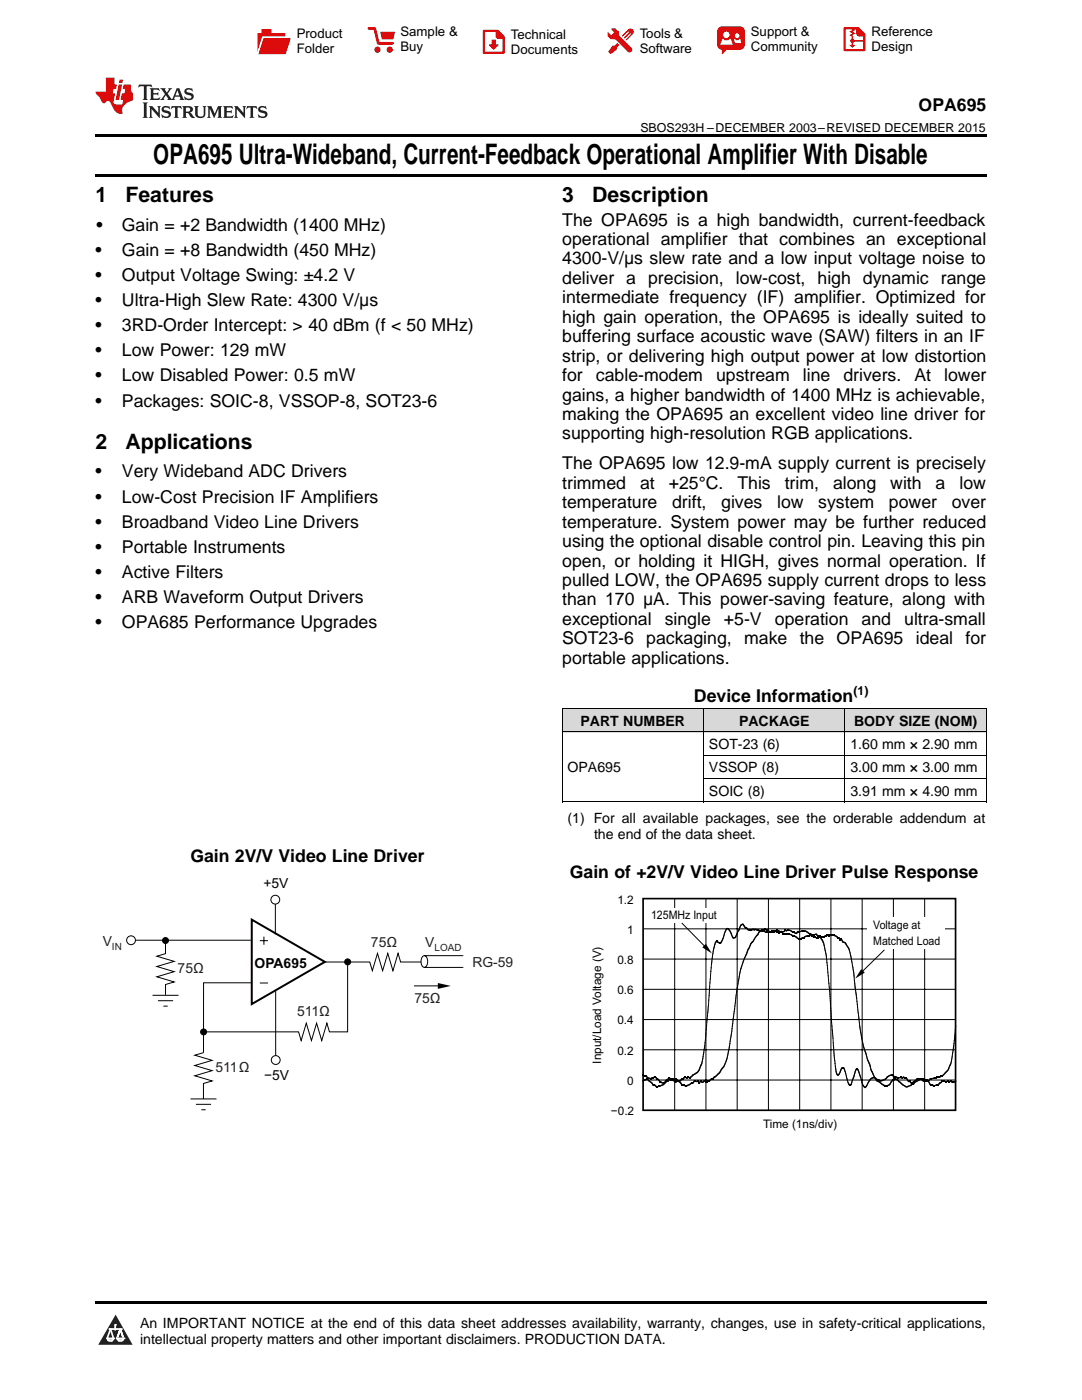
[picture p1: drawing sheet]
<svg xmlns="http://www.w3.org/2000/svg" width="216mm" height="279mm" viewBox="0 0 216 279" stroke-linecap="round" stroke-linejoin="round" font-family="sans-serif">
<defs><g id="words">
<text font-size="5.6" x="30.6" y="32.8">OPA695 Ultra-Wideband, Current-Feedback Operational Amplifier With Disable</text>
<g font-size="4.2">
<text x="19" y="40.4">1</text>
<text x="25" y="40.4">Features</text>
<text x="112.2" y="40.4">3</text>
<text x="118.2" y="40.4">Description</text>
<text x="19" y="89.6">2</text>
<text x="25" y="89.6">Applications</text>
</g>
<g font-size="3.5">
<text x="183.3" y="22.2">OPA695</text>
<text x="19.2" y="46.1">•</text>
<text x="24.3" y="46.1">Gain = +2 Bandwidth (1400 MHz)</text>
<text x="112.2" y="45">The OPA695 is a high bandwidth, current-feedback</text>
<text x="19" y="51.1">•</text>
<text x="24.3" y="51.1">Gain = +8 Bandwidth (450 MHz)</text>
<text x="112.2" y="48.9">operational amplifier that combines an exceptional</text>
<text x="112.2" y="52.8">4300-V/μs slew rate and a low input voltage noise to</text>
<text x="19" y="56.1">•</text>
<text x="24.3" y="56.1">Output Voltage Swing: ±4.2 V</text>
<text x="112.2" y="56.7">deliver a precision, low-cost, high dynamic range</text>
<text x="19" y="61.1">•</text>
<text x="24.3" y="61.1">Ultra-High Slew Rate: 4300 V/μs</text>
<text x="112.2" y="60.5">intermediate frequency (IF) amplifier. Optimized for</text>
<text x="112.2" y="64.4">high gain operation, the OPA695 is ideally suited to</text>
<text x="19" y="66.1">•</text>
<text x="19" y="71.1">•</text>
<text x="24.3" y="66.1">3RD-Order Intercept: &gt; 40 dBm (f &lt; 50 MHz)</text>
<text x="24.3" y="71.1">Low Power: 129 mW</text>
<text x="112.2" y="68.3">buffering surface acoustic wave (SAW) filters in an IF</text>
<text x="19" y="76.1">•</text>
<text x="24.3" y="76.1">Low Disabled Power: 0.5 mW</text>
<text x="112.2" y="72.2">strip, or delivering high output power at low distortion</text>
<text x="112.2" y="76.1">for</text>
<text x="118.9" y="76.1">cable-modem</text>
<text x="142.9" y="76.1">upstream</text>
<text x="160.2" y="76.1">line</text>
<text x="168.3" y="76.1">drivers.</text>
<text x="182.5" y="76.1">At</text>
<text x="188.4" y="76.1">lower</text>
<text x="19" y="81.1">•</text>
<text x="24.3" y="81.1">Packages: SOIC-8, VSSOP-8, SOT23-6</text>
<text x="112.2" y="79.9">gains, a higher bandwidth of 1400 MHz is achievable,</text>
<text x="112.2" y="83.8">making the OPA695 an excellent video line driver for</text>
<text x="112.2" y="87.7">supporting high-resolution RGB applications.</text>
<text x="19" y="95.3">•</text>
<text x="24.3" y="95.3">Very Wideband ADC Drivers</text>
<text x="112.2" y="93.7">The OPA695 low 12.9-mA supply current is precisely</text>
<text x="19" y="100.3">•</text>
<text x="24.3" y="100.3">Low-Cost Precision IF Amplifiers</text>
<text x="112.2" y="97.5">trimmed</text>
<text x="112.2" y="101.4">temperature</text>
<text x="127.7" y="97.5">at</text>
<text x="133.4" y="97.5">+25°C.</text>
<text x="134.1" y="101.4">drift,</text>
<text x="143.9" y="101.4">gives</text>
<text x="147.1" y="97.5">This</text>
<text x="155.1" y="101.4">low</text>
<text x="156.6" y="97.5">trim,</text>
<text x="163.3" y="101.4">system</text>
<text x="166.2" y="97.5">along</text>
<text x="177.4" y="101.4">power</text>
<text x="177.6" y="97.5">with</text>
<text x="186.7" y="97.5">a</text>
<text x="189.9" y="101.4">over</text>
<text x="191.4" y="97.5">low</text>
<text x="19" y="105.3">•</text>
<text x="24.3" y="105.3">Broadband Video Line Drivers</text>
<text x="112.2" y="105.3">temperature. System power may be further reduced</text>
<text x="19" y="110.3">•</text>
<text x="24.3" y="110.3">Portable Instruments</text>
<text x="112.2" y="109.2">using the optional disable control pin. Leaving this pin</text>
<text x="112.2" y="113.1">open, or holding it HIGH, gives normal operation. If</text>
<text x="19" y="115.3">•</text>
<text x="24.3" y="115.3">Active Filters</text>
<text x="112.2" y="116.9">pulled LOW, the OPA695 supply current drops to less</text>
<text x="19" y="120.3">•</text>
<text x="19" y="125.3">•</text>
<text x="24.3" y="120.3">ARB Waveform Output Drivers</text>
<text x="24.3" y="125.3">OPA685 Performance Upgrades</text>
<text x="112.2" y="120.8">than 170 μA. This power-saving feature, along with</text>
<text x="112.2" y="124.7">exceptional</text>
<text x="132.6" y="124.7">single</text>
<text x="144.5" y="124.7">+5-V</text>
<text x="154.6" y="124.7">operation</text>
<text x="171.9" y="124.7">and</text>
<text x="180.4" y="124.7">ultra-small</text>
<text x="112.2" y="128.6">SOT23-6 packaging,</text>
<text x="148.5" y="128.6">make the</text>
<text x="166.9" y="128.6">OPA695</text>
<text x="182.7" y="128.6">ideal for</text>
<text x="112.2" y="132.5">portable applications.</text>
<text x="138.5" y="140.2">Device Information</text>
<text x="38" y="172.1">Gain 2V/V Video Line Driver</text>
<text x="113.7" y="175.3">Gain of +2V/V Video Line Driver Pulse Response</text>
</g>
<g font-size="2.8">
<text x="115.8" y="144.9">PART NUMBER</text>
<text x="141.5" y="149.5">SOT-23 (6)</text>
<text x="147.5" y="144.9">PACKAGE</text>
<text x="169.7" y="149.5">1.60 mm × 2.90 mm</text>
<text x="170.4" y="144.9">BODY SIZE (NOM)</text>
<text x="113.2" y="154.2">OPA695</text>
<text x="141.5" y="154.2">VSSOP (8)</text>
<text x="169.7" y="154.2">3.00 mm × 3.00 mm</text>
<text x="141.5" y="158.8">SOIC (8)</text>
<text x="169.7" y="158.8">3.91 mm × 4.90 mm</text>
<text x="113.2" y="164.3">(1) For all available packages, see the orderable addendum at</text>
<text x="118.5" y="167.5">the end of the data sheet.</text>
<text x="52.6" y="177.1">+5V</text>
<text x="50.8" y="193.2">OPA695</text>
<text x="52.7" y="215.5">−5V</text>
<text x="27.9" y="265">An IMPORTANT NOTICE at the end of this data sheet addresses availability, warranty, changes, use in safety-critical applications,</text>
<text x="27.9" y="268.2">intellectual property matters and other important disclaimers. PRODUCTION DATA.</text>
</g>
<g font-size="2.8" fill="#231f20">
<text x="20.5" y="188.8">V</text>
<text x="74" y="189">75Ω</text>
<text x="84.9" y="189">V</text>
<text x="35.4" y="194.3">75Ω</text>
<text x="94.3" y="192.9">RG-59</text>
<text x="59.3" y="202.8">511Ω</text>
<text x="82.7" y="200.2">75Ω</text>
<text x="43" y="214">511Ω</text>
</g>
<g font-size="2.6">
<text x="59.2" y="7.6">Product</text>
<text x="59.2" y="10.6">Folder</text>
<text x="79.9" y="7.3">Sample &amp;</text>
<text x="79.9" y="10.2">Buy</text>
<text x="102" y="7.8">Technical</text>
<text x="102" y="10.8">Documents</text>
<text x="127.6" y="7.6">Tools &amp;</text>
<text x="127.6" y="10.6">Software</text>
<text x="149.8" y="7.2">Support &amp;</text>
<text x="149.8" y="10.2">Community</text>
<text x="173.9" y="7.3">Reference</text>
<text x="173.9" y="10.2">Design</text>
</g>
<g font-size="2.5">
<text x="127.8" y="26.3">SBOS293H –DECEMBER 2003–REVISED DECEMBER 2015</text>
<text x="170.3" y="138.8">(1)</text>
</g>
<g font-size="2.3">
<text x="123.2" y="180.3">1.2</text>
<text x="129.9" y="183.4">125MHz Input</text>
<text x="174.2" y="185.5">Voltage at</text>
<text x="125.1" y="186.4">1</text>
<text x="174.2" y="188.5">Matched Load</text>
<text x="123.2" y="192.4">0.8</text>
<text x="123.2" y="198.4">0.6</text>
<text x="123.2" y="204.5">0.4</text>
<text x="119.9" y="212.3" transform="rotate(-90 119.9 212.3)">Input/Load Voltage (V)</text>
<text x="123.2" y="210.5">0.2</text>
<text x="125.1" y="216.5">0</text>
<text x="121.9" y="222.6">−0.2</text>
<text x="152.3" y="225.2">Time (1ns/div)</text>
</g>
<g font-size="2" fill="#231f20">
<text x="22.3" y="189.6">IN</text>
<text x="86.7" y="189.8">LOAD</text>
</g>
</g></defs>
<g fill="#d8d8d8">
<path d="M112.2 141.5h28.2v4.6h-28.2z"/>
<path d="M140.4 141.5h28.2v4.6h-28.2z"/>
<path d="M168.6 141.5h28.2v4.6h-28.2z"/>
</g>
<path d="M23.1 262.4l3.4 6h-6.9z" fill="#231f20"/>
<path d="M21.4 267.1h1.2l-.3 .5h-.3a.55 .55 0 0 1-.6-.5z" fill-rule="evenodd" fill="#fff"/>
<path d="M21.4 267.1h1.2l-.3 .5h-.3a.55 .55 0 0 1-.6-.5z" fill="none" stroke="#231f20" stroke-width=".34"/>
<path d="M21.4 267.1l1.2 .1-.3 .4h-.5z" fill="none" stroke="#fff" stroke-width=".34"/>
<path d="M23 265.3h.1" fill="none" stroke="#fff" stroke-width=".34"/>
<path d="M23 264.4v.9z" fill="#fff"/>
<path d="M23 264.4v.9z" fill="none" stroke="#fff" stroke-width=".34"/>
<circle cx="23" cy="264.4" r=".17" fill="#fff"/>
<path d="M21.9 265.2h.1" fill="none" stroke="#fff" stroke-width=".34"/>
<path d="M21.9 265.2h2.3z" fill="#fff"/>
<path d="M21.9 265.2h2.3z" fill="none" stroke="#fff" stroke-width=".34"/>
<circle cx="24.2" cy="265.2" r=".17" fill="#fff"/>
<path d="M23.3 267.1h.1" fill="none" stroke="#fff" stroke-width=".34"/>
<path d="M24 265.2l-.7 1.9z" fill="#fff"/>
<path d="M24 265.2l-.7 1.9z" fill="none" stroke="#fff" stroke-width=".34"/>
<path d="M24 265.2l.7 1.9z" fill="#fff"/>
<path d="M24 265.2l.7 1.9z" fill="none" stroke="#fff" stroke-width=".34"/>
<path d="M24.6 267.1h.1" fill="none" stroke="#fff" stroke-width=".34"/>
<circle cx="21.4" cy="267.1" r=".17" fill="#fff"/>
<path d="M22.1 265.2l-.7 1.9z" fill="#fff"/>
<path d="M22.1 265.2l-.7 1.9z" fill="none" stroke="#fff" stroke-width=".34"/>
<path d="M22.1 265.2l.5 1.9z" fill="#fff"/>
<path d="M22.1 265.2l.5 1.9z" fill="none" stroke="#fff" stroke-width=".34"/>
<circle cx="22.6" cy="267.1" r=".17" fill="#fff"/>
<path d="M23.4 267.1h1.3a.65 .65 0 0 1-.7 .5 .65 .65 0 0 1-.6-.5z" fill-rule="evenodd" fill="#fff"/>
<path d="M23.4 267.1h1.3a.65 .65 0 0 1-.7 .5 .65 .65 0 0 1-.6-.5z" fill="none" stroke="#231f20" stroke-width=".34"/>
<path d="M23.4 267.1h1.3l-.4 .5h-.6z" fill="none" stroke="#fff" stroke-width=".34"/>
<path d="M23.3 267.1h.1" fill="none" stroke="#fff" stroke-width=".34"/>
<circle cx="24.7" cy="267.1" r=".17" fill="#fff"/>
<path d="M19 259.7h177.8v.5h-177.8z" fill="#000"/>
<g fill="none" stroke="#000" stroke-width=".2">
<path d="M134.6 179.3v42.3M140.9 179.3v42.3M147.1 179.3v42.3M153.3 179.3v42.3M159.6 179.3v42.3M165.8 179.3v42.3M172 179.3v42.3M178.3 179.3v42.3M184.5 179.3v42.3M128.3 185.4h62.4M128.3 191.4h62.4M128.3 197.4h62.4"/>
<path d="M128.3 203.5h62.4M128.3 209.5h62.4M128.3 215.5h62.4"/>
</g>
<path d="M128.3 179.3h62.4v42.3h-62.4z" fill="none" stroke="#000" stroke-width=".34"/>
<g fill="#fff">
<path d="M173.1 183.2h15.4v6.1h-15.4z"/>
<path d="M133 181.3h10.9v2.9h-10.9z"/>
</g>
<g fill="#000">
<path d="M19 34.8h177.8v.5h-177.8zM19 26.8h177.8v.6h-177.8zM112.2 160.1h.1zM168.5 160.1h.1zM196.7 160.1h.1zM87.4 196.2l2.6 .6-2.6 .6zM141.3 199.5h.2v1.1h-.2zM141.4 198.5h.2l-.1 1.2h-.2zM141.4 198.1h.2v.7h-.2zM141.5 197.7h.1v.6h-.2zM141.5 196.8h.2l-.1 1.1h-.1zM141.6 196h.1v1h-.2z"/>
<path d="M141.6 195.3h.2l-.1 .9h-.1zM141.7 194.5h.2l-.1 1h-.2zM141.7 193.8h.2v.9h-.2zM141.8 193h.2l-.1 1h-.2zM141.9 192.3h.2l-.1 .9h-.2zM141.9 192h.2v.5h-.2zM142 191.7h.1v.5h-.2zM142 191.1h.2l-.1 .8h-.1zM140.8 188.4l1.2 1.9-1.9-1.2zM142.1 190.6h.2l-.1 .7h-.2zM142.2 190.2h.1v.7h-.2zM142.2 189.8h.2l-.1 .6h-.1z"/>
<path d="M142.3 189.5h.1v.6h-.2zM142.3 189.3h.2l-.1 .5h-.1zM142.4 189h.2l-.1 .5h-.2zM142.4 188.8h.2v.4h-.2zM142.5 188.6h.2l-.1 .4h-.2zM142.6 188.3h.1v.5h-.2zM142.6 188.1h.2l-.1 .5h-.1zM142.7 188h.2l-.1 .3h-.2zM142.7 187.9h.2v.3h-.2zM142.7 187.9l.3-.1v.2l-.3 .1zM142.8 187.8h.3v.2h-.3zM142.9 187.8h.2v.2h-.2z"/>
<path d="M143 187.8h.2v.2h-.2zM143.1 187.8l.2 .1v.2l-.2-.1zM143.1 187.9h.3v.3l-.3-.1zM143.2 187.9l.3 .1v.2h-.3zM143.3 188h.3v.3l-.3-.1zM143.4 188l.3 .1v.2h-.3zM143.6 188.1h.2v.2h-.2zM143.6 188.1h.3v.2h-.3zM143.7 188h.2v.3h-.2zM143.8 187.9h.2l-.1 .4h-.2zM143.9 187.7h.2v.2l-.1 .3h-.2zM144.1 187.5h.1v.2l-.1 .2h-.2z"/>
<path d="M144.1 187.3h.2l-.1 .4h-.1zM144.2 187.2h.2l-.1 .3h-.2zM144.3 187h.1v.4h-.2zM144.3 186.8h.2l-.1 .4h-.1zM144.4 186.5h.2l-.1 .5h-.2zM144.4 186.3h.2v.4h-.2zM144.5 186h.2v.2l-.1 .3h-.2zM144.7 185.7h.2v.2l-.2 .3h-.2zM144.8 185.4h.2v.3l-.1 .2h-.2zM144.9 185.3h.1v.4h-.2zM144.9 185.3h.2v.2h-.2zM144.9 185.3l.3-.1v.2l-.3 .1z"/>
<path d="M145 185.2h.2v.2h-.2zM145.1 185.2h.3v.2h-.3zM145.2 185.2l.2 .1v.2l-.2-.1zM145.2 185.3h.2l.1 .3h-.2zM145.3 185.3h.2l.1 .4h-.2zM145.4 185.5h.2l.1 .4h-.2zM145.5 185.7h.2l.2 .4h-.2zM145.7 185.9h.2v.4h-.1zM145.8 186h.1l.1 .4h-.2zM145.8 186.2h.2l.1 .4h-.2zM145.9 186.4h.2v.4h-.2zM145.9 186.5h.2l.1 .5h-.2z"/>
<path d="M146 186.8h.2l.1 .4h-.2zM146.1 186.9h.2v.3h-.1zM146.2 187l.2 .1v.2l-.2-.1zM146.2 187.1h.3v.2h-.3zM146.3 187.1h.3v.2h-.3zM146.4 187.1l.3-.1v.2l-.3 .1zM146.5 187h.3v.2h-.3zM146.7 186.9h.2l-.1 .3h-.2zM146.7 199.6h.2l-.1 .7h-.2zM146.7 186.8h.2v.3h-.2zM146.7 199.1h.2v.7h-.2zM146.8 186.7h.2l-.1 .3h-.2z"/>
<path d="M146.8 198.6h.2l-.1 .7h-.2zM146.9 186.4h.2v.2l-.1 .3h-.2zM146.9 197.8h.2v.2l-.1 .8h-.2zM147 186.3h.1v.3h-.2zM147 197.4h.1v.6h-.2zM147 186.1h.2l-.1 .4h-.1zM147 197h.2l-.1 .6h-.1zM147.1 185.9h.2l-.1 .4h-.2zM147.2 185.7h.1v.4h-.2zM147.2 196.2h.1v.3l-.1 .7h-.2zM147.2 185.7h.2l-.1 .3h-.1zM147.3 185.6h.2l-.1 .3h-.2z"/>
<path d="M147.3 195.5h.2v.2l-.2 .8h-.1zM147.3 185.6l.3-.1v.2l-.3 .1zM147.4 195.1h.2l-.1 .6h-.2zM147.4 185.4h.2v.3h-.2zM147.4 194.8h.2v.5h-.2zM147.5 185.2h.2l-.1 .4h-.2zM147.5 185h.2v.4h-.2zM147.5 194.1h.2v.2l-.1 .7h-.2zM147.6 184.8h.2l-.1 .4h-.2zM147.6 193.8h.2l-.1 .5h-.2zM147.7 184.7h.1v.3h-.2zM147.7 193.5h.1v.5h-.2z"/>
<path d="M147.7 184.6h.2l-.1 .3h-.1zM147.7 193.3h.2l-.1 .5h-.1zM147.7 184.6l.3-.1v.2l-.3 .1zM147.8 193.1h.2l-.1 .4h-.2zM147.8 184.5l.3-.1v.2l-.3 .1zM147.9 192.7h.2v.2l-.1 .4h-.2zM147.9 184.4h.3v.2h-.3zM148 192.3h.2v.2l-.1 .4h-.2zM148 184.4l.3-.1v.2l-.3 .1zM148.1 184.3l.2 .1v.2l-.2-.1zM148.2 184.4h.2v.2h-.2zM148.2 191.9h.1v.2l-.1 .4h-.2z"/>
<path d="M148.2 184.4h.2l.1 .3h-.2zM148.3 184.5h.2v.3h-.2zM148.3 191.6h.2v.2l-.2 .3h-.1zM148.3 184.6h.2l.1 .3h-.2zM148.4 184.7h.2l.1 .4h-.2zM148.4 191.3h.2v.2l-.1 .3h-.2zM148.5 184.9h.2l.1 .3h-.2zM148.5 191h.2v.2l-.1 .3h-.2zM148.6 185h.2v.3l-.2-.1zM148.7 185l.2 .1v.2h-.2zM148.7 190.7h.1v.2l-.1 .3h-.2zM148.7 185.1h.3v.2h-.3z"/>
<path d="M148.8 185.1h.2v.2h-.2zM148.8 190.5h.2v.2l-.2 .2h-.1zM148.9 185.1h.2v.2h-.2zM148.9 190.3h.1v.4h-.2zM148.9 185.1h.2v.3l-.2-.1zM148.9 190.2h.2l-.1 .3h-.1zM149 185.2l.2 .1v.2h-.2zM149 190h.1v.4h-.2zM149 185.3h.2l.1 .3h-.2zM149 189.8h.2l-.1 .4h-.1zM149.1 185.3l.2 .1v.2h-.2zM149.1 189.6h.2l-.1 .4h-.2z"/>
<path d="M149.1 185.4l.4 .1v.2l-.4-.1zM149.1 189.5h.2v.3h-.2zM149.2 189.4h.2l-.1 .3h-.2zM149.3 185.5h.3v.2h-.3zM149.3 189.3h.2l-.1 .3h-.2zM149.3 189.2h.2v.3h-.2zM149.4 185.5h.3v.2h-.3zM149.4 189h.2l-.1 .4h-.2zM149.5 188.9h.2l-.1 .4h-.2zM149.5 188.7h.2v.4h-.2zM149.6 188.6h.2l-.1 .3h-.2zM149.5 185.5h.3v.2h-.3z"/>
<path d="M149.7 185.5h.2v.2h-.2zM149.7 188.4h.1v.4h-.2zM149.7 188.3h.2l-.1 .3h-.1zM149.8 185.5h.3v.2h-.3zM149.8 188.2h.1v.3h-.2zM149.9 188h.2v.3l-.3 .1zM149.9 185.5h.2v.2h-.2zM149.9 188h.2v.3h-.2zM149.9 185.5l.3-.1v.2l-.3 .1zM149.9 188l.3-.1v.2l-.3 .1zM150 185.4h.2v.2h-.2zM150.1 187.9h.1v.2h-.2z"/>
<path d="M150.1 185.4l.2-.1v.3h-.2zM150.1 185.3l.3 .1v.2h-.3zM150.1 187.9l.2-.1v.2l-.2 .1zM150.2 185.4h.3v.2h-.3zM150.2 187.7h.2l-.1 .3h-.2zM150.3 185.4h.2v.3l-.2-.1zM150.3 187.6h.2l-.1 .3h-.2zM150.4 185.4l.2 .1v.2h-.2zM150.4 187.4h.2v.2l-.1 .2h-.2zM150.4 185.5l.2-.1v.3h-.2zM150.5 185.4h.2v.2l-.2 .1zM150.5 185.4h.3v.2h-.3z"/>
<path d="M150.6 185.4l.2-.1v.3h-.2zM150.6 185.3l.3 .1v.2h-.3zM150.6 187h.2v.2l-.2 .4h-.2zM150.7 185.4h.2v.2h-.2zM150.8 185.4h.2v.3l-.2-.1zM150.8 185.4l.3 .1v.2h-.3zM150.9 185.5h.3v.2h-.3zM150.9 186.6h.2v.2l-.3 .4h-.2zM151 185.5h.3v.2h-.3zM150.9 186.6l.3-.1-.1 .3h-.2zM151 186.5l.3-.1v.3h-.3zM151.1 185.5l.5 .1v.2l-.5-.1z"/>
<path d="M151.1 186.4h.2v.3h-.2zM151.2 186.2h.2l-.1 .4h-.2zM151.3 186.1h.1v.3h-.2zM151.3 186h.2l-.1 .3h-.1zM151.4 185.6l.4 .1v.2l-.4-.1zM151.4 185.9h.2l-.1 .3h-.2zM151.4 185.8h.2v.3h-.2zM151.4 185.8h.3v.2h-.3zM151.5 185.8h.2v.2h-.2zM151.6 185.7h.3v.2h-.3zM151.6 185.8l.2-.1v.3h-.2zM151.7 185.7h.2l-.1 .3h-.2z"/>
<path d="M151.8 185.7h.2v.3l-.2-.1zM151.8 185.6h.1v.3h-.2zM151.8 185.7l.3 .1v.2h-.3zM151.8 185.5h.2l-.1 .3h-.1zM151.9 185.8h.2v.2h-.2zM151.9 185.4h.2l-.1 .3h-.2zM151.9 185.4h.2v.2l-.2 .1zM152 185.4h.2v.2h-.2zM152 185.8l.2-.1v.3h-.2zM152 185.4h.3v.2h-.3zM152 185.7h.3v.2l-.3 .1zM152.1 185.7h.2v.2h-.2z"/>
<path d="M152.1 185.7h.3v.2h-.3zM152.1 185.4h.3v.3l-.3-.1zM152.3 185.7h.3v.3l-.3-.1zM152.3 185.4h.3v.3h-.3zM152.4 185.7l.3 .1v.2h-.3zM152.4 185.4h.2v.2l-.2 .1zM152.5 185.8l.3 .1v.2l-.3-.1zM152.4 185.4h.3v.2h-.3zM152.5 185.4l.2-.1v.3h-.2zM152.6 185.3h.2v.3h-.2zM152.6 185.9l.3 .1v.2l-.3-.1zM152.6 185.3l.3 .1v.2h-.3z"/>
<path d="M152.7 185.4h.2v.3h-.1zM152.8 186h.3v.2h-.3zM152.8 185.5h.2v.2h-.2zM152.8 185.5l.3 .1v.2l-.3-.1zM152.9 186h.4v.2h-.4zM152.9 185.6h.2v.2h-.2zM152.9 185.6h.3v.2h-.3zM153 185.6h.3v.2h-.3zM153.1 185.6h.2v.2h-.2zM153.1 185.6h.3v.2h-.3zM153.2 185.6l.2 .1v.2l-.2-.1zM153.1 186l.3-.1v.2l-.3 .1z"/>
<path d="M153.3 185.7h.2v.2h-.2zM153.3 185.9h.2v.2h-.2zM153.3 185.9h.3v.2h-.3zM153.3 185.7l.3 .1v.2l-.3-.1zM153.4 185.9h.2v.2h-.2zM153.4 185.8h.3v.2h-.3zM153.5 185.9h.2v.2h-.2zM153.5 185.9l.3 .1v.2l-.3-.1zM153.5 185.8h.3v.2h-.3zM153.6 186l.3-.1v.2l-.3 .1zM153.7 185.9h.4v.2h-.4zM153.6 185.8h.3v.2h-.3z"/>
<path d="M153.9 185.9l.3 .1v.2l-.3-.1zM153.7 185.8h.4v.2h-.4zM153.9 185.8h.3v.2h-.3zM154 186h.3v.2h-.3zM154 185.8h.3v.2h-.3zM154.1 186h.3v.2h-.3zM154.1 185.8h.3v.2h-.3zM154.3 185.8h.3v.2h-.3zM154.3 186h.3v.2h-.3zM154.4 185.9h.2v.3h-.2zM154.5 185.8h.2l-.1 .3h-.2zM154.4 185.8l.3-.1v.3h-.3z"/>
<path d="M154.5 185.8h.2v.2h-.2zM154.6 185.8l.2-.1v.3h-.2zM154.6 185.7h.2v.3h-.2zM154.5 185.7h.3v.2l-.3 .1zM154.7 185.7l.2 .1v.2h-.2zM154.7 185.8h.3v.2h-.3zM154.6 185.7l.3-.1v.2l-.3 .1zM154.8 185.8h.3v.2h-.3zM154.9 185.8h.2v.2h-.2zM154.7 185.6h.4v.2h-.4zM154.9 185.6h.2v.2h-.2zM154.9 185.6h.3v.2h-.3z"/>
<path d="M154.9 185.8h.3v.2h-.3zM155 185.8h.3v.2h-.3zM155 185.6l.3 .1v.2l-.3-.1zM155.1 185.8h.2v.2h-.2zM155.1 185.8h.3v.2h-.3zM155.1 185.7h.3v.2h-.3zM155.2 185.8h.2v.3h-.2zM155.2 185.9l.3 .1v.2l-.3-.1zM155.2 185.7h.3v.2h-.3zM155.3 186h.2v.2h-.2zM155.4 186h.2v.2h-.2zM155.4 185.7l.3 .1v.2l-.3-.1z"/>
<path d="M155.4 186h.3v.2h-.3zM155.5 185.8h.2v.2h-.2zM155.5 186l.2-.1v.2l-.2 .1zM155.5 185.8h.3v.2h-.3zM155.5 185.9h.3v.2h-.3zM155.6 185.9h.3v.2h-.3zM155.6 185.8h.3v.2h-.3zM155.7 185.9h.4v.2h-.4zM155.7 185.8h.2v.2h-.2zM155.7 185.8h.3v.2h-.3zM155.8 185.8h.3v.2h-.3zM155.9 185.8h.2v.3h-.2z"/>
<path d="M155.9 185.9h.2l.1 .3h-.2zM156 186l.2 .1v.2l-.2-.1zM156.1 186.1h.1l.1 .3h-.2zM155.9 185.9h.4v.2h-.4zM156.1 186.2h.2v.2h-.2zM156.2 186.2h.2v.2h-.2zM156.1 185.9l.3-.1v.2l-.3 .1zM156.2 186.2h.3v.2h-.3zM156.3 186.2h.2v.2h-.2zM156.2 185.8h.3v.2h-.3zM156.4 186.2l.3 .1v.2l-.3-.1zM156.4 185.8l.2-.1v.2l-.2 .1z"/>
<path d="M156.5 185.7h.2l-.1 .2h-.2zM156.5 186.3h.2v.2h-.2zM156.6 185.6h.1v.3h-.2zM156.6 186.3h.2v.2h-.2zM156.6 185.6l.2-.1v.2l-.2 .1zM156.6 185.5h.3v.2h-.3zM156.6 186.3h.3v.2h-.3zM156.7 185.5l.2 .1v.2l-.2-.1zM156.7 185.6h.3v.2h-.3zM156.8 185.6l.2 .1v.2l-.2-.1zM156.7 186.3h.3v.2h-.3zM156.9 186.3h.3v.2h-.3z"/>
<path d="M156.9 185.7l.2-.1v.2l-.2 .1zM156.9 185.6h.3v.2h-.3zM157 186.3h.3v.2h-.3zM157 185.5h.2v.3h-.2zM157 185.5h.3v.2h-.3zM157.1 185.5h.3v.2h-.3zM157.2 185.5h.2v.2h-.2zM157.2 185.5h.3v.2h-.3zM157.1 186.3h.3v.2h-.3zM157.2 186.3h.3v.2h-.3zM157.4 185.5l.2 .1v.2l-.2-.1zM157.4 186.3h.2v.2h-.2z"/>
<path d="M157.5 185.6h.3v.2h-.3zM157.5 186.3l.3 .1v.2l-.3-.1zM157.6 185.6l.3 .1v.2l-.3-.1zM157.6 186.4h.3v.2h-.3zM157.7 185.7h.3v.3l-.3-.1zM157.7 186.4l.3 .1v.2l-.3-.1zM157.9 185.7l.3 .1v.2h-.3zM157.9 186.5l.3 .1v.2l-.3-.1zM158 185.8l.2 .1v.2l-.2-.1zM158 186.6h.2v.2h-.2zM158.1 185.9h.2v.2h-.2zM158.1 186.6l.2 .1v.2l-.2-.1z"/>
<path d="M158.1 186.7h.2v.2h-.2zM158.2 185.9h.2v.2h-.2zM158.2 186.7h.2v.2h-.2zM158.2 185.9h.3v.2h-.3zM158.2 186.7h.3v.2h-.3zM158.3 185.9h.2v.2h-.2zM158.3 186.7h.2v.2h-.2zM158.3 185.9l.3 .1v.2l-.3-.1zM158.3 186.7h.3v.2h-.3zM158.4 186h.2v.2h-.2zM158.5 186h.1l.1 .3-.2-.1zM158.5 186.7l.3 .1v.2l-.3-.1z"/>
<path d="M158.5 186.1h.3v.2h-.3zM158.6 186.1l.3 .1v.2l-.3-.1zM158.6 186.8l.3 .1v.2l-.3-.1zM158.7 186.2h.3v.2h-.3zM158.7 186.9h.3v.3l-.3-.1zM158.8 186.2h.2v.2h-.2zM158.9 186.9l.2 .2v.2l-.2-.1zM158.9 186.1h.2l-.1 .3h-.1zM159 186h.1v.3h-.2zM159 187.1l.3 .1v.2l-.3-.1zM159 185.9h.2l-.1 .3h-.1zM159.1 185.8h.2l-.1 .3h-.2z"/>
<path d="M159.1 187.2h.3v.2h-.3zM159.1 185.8h.2v.2h-.2zM159.1 185.8h.3v.2h-.3zM159.2 185.8h.2v.2h-.2zM159.2 187.2h.3v.3l-.3-.1zM159.3 185.8h.2v.2h-.2zM159.3 187.2h.4v.3h-.4zM159.3 185.8h.5v.2h-.5zM159.5 187.2h.3v.2l-.3 .1zM159.6 187.2h.3v.2h-.3zM159.6 185.8h.3v.2h-.3zM159.7 187.2h.3v.2h-.3z"/>
<path d="M159.8 187.2h.2v.2h-.2zM159.7 185.8l.3-.1v.2l-.3 .1zM159.8 187.2h.3v.2h-.3zM159.8 185.7h.3v.2h-.3zM159.9 187.2l.2-.1v.2l-.2 .1zM160 187.1h.2l-.1 .2h-.1zM160 185.7l.3-.1v.2l-.3 .1zM160.1 185.6h.3v.2h-.3zM160 187.1l.3-.1v.2l-.3 .1zM160.1 187h.2v.2h-.2zM160.2 185.6l.3 .1v.2l-.3-.1zM160.2 187h.2v.2h-.2z"/>
<path d="M160.2 187h.3v.2h-.3zM160.3 187h.2v.2h-.2zM160.3 185.7h.3v.2h-.3zM160.3 187h.3v.2h-.3zM160.4 185.7h.4v.2h-.4zM160.4 186.9h.2v.3h-.2zM160.6 185.7h.3v.3l-.3-.1zM160.4 186.9l.4-.1v.2l-.4 .1zM160.7 185.7l.3 .1v.2h-.3zM160.6 186.8h.3v.2h-.3zM160.8 185.8l.3 .1v.2l-.3-.1zM160.7 186.8l.3-.1v.2l-.3 .1z"/>
<path d="M161 185.9l.3 .1v.2l-.3-.1zM160.8 186.7h.3v.2h-.3zM161.1 186l.3 .1v.2h-.2zM161 186.7h.3v.2h-.3zM161.1 186.7h.2v.2h-.2zM161.1 186.7h.3v.2h-.3zM161.2 186.1l.3 .1v.2l-.3-.1zM161.2 186.7h.2v.2h-.2zM161.3 186.7h.2v.2h-.2zM161.3 186.2h.3v.2h-.3zM161.4 186.6h.2l-.1 .3h-.2zM161.4 186.2l.4 .1v.2l-.4-.1z"/>
<path d="M161.4 186.5h.2v.3h-.2zM161.5 186.4h.2l-.1 .3h-.2zM161.5 186.4h.2v.2h-.2zM161.6 186.4h.2v.2h-.2zM161.6 186.3h.3v.2h-.3zM161.7 186.4h.1l.1 .3h-.2zM161.7 186.3l.3 .1v.2l-.3-.1zM161.7 186.5h.2l.1 .3h-.2zM161.8 186.6l.2 .1v.2l-.2-.1zM161.8 186.4h.3v.2h-.3zM161.8 186.7h.3v.2h-.3zM161.9 186.7h.2v.2h-.2z"/>
<path d="M161.9 186.4h.3v.2h-.3zM161.9 186.7h.3v.2h-.3zM162 186.7h.2v.2h-.2zM162.1 186.4h.3v.3l-.3-.1zM162.1 186.7l.2 .1v.2l-.2-.1zM162.1 186.8h.3v.2h-.3zM162.2 186.4h.3v.3h-.3zM162.2 186.8h.2v.3h-.2zM162.2 186.9h.3v.3l-.3-.1zM162.3 186.9l.3 .1v.2h-.3zM162.4 187h.2v.2h-.2zM162.3 186.4h.3v.2l-.3 .1z"/>
<path d="M162.5 187h.3v.2h-.3zM162.5 186.4h.3v.2h-.3zM162.6 187h.3v.2h-.3zM162.6 186.4h.3v.2h-.3zM162.7 187h.3v.2h-.3zM162.7 186.4l.2-.1v.2l-.2 .1zM162.8 186.3l.2 .1v.2l-.2-.1zM162.8 186.4h.2v.2h-.1zM162.8 187h.4v.2h-.4zM162.9 186.4l.2 .1v.2l-.2-.1zM162.9 186.5h.2l.1 .3h-.2zM163 186.6l.2 .1v.2l-.2-.1z"/>
<path d="M163.1 186.7h.2v.2h-.2zM163.1 186.7h.3v.2h-.3zM163.2 186.7h.3v.2h-.3zM163.3 186.7l.3 .1v.2l-.3-.1zM163.1 187h.4v.2h-.4zM163.4 186.8h.3v.2h-.3zM163.3 187h.3v.2h-.3zM163.5 186.8h.2v.2h-.1zM163.6 186.8h.1l.1 .3h-.2zM163.4 187l.3-.1v.3h-.3zM163.6 186.9l.3 .1v.2h-.3zM163.6 186.9h.2l.1 .3h-.2z"/>
<path d="M163.7 187h.2v.4h-.2zM163.7 187h.2v.2h-.2zM163.7 187.2h.2l.1 .3h-.2zM163.7 187h.3v.2h-.3zM163.8 187.3l.3 .1v.2h-.2zM163.9 187.4h.2v.3h-.2zM163.8 187l.3-.1v.3h-.3zM163.9 187.5h.2l.1 .3-.3-.1zM163.9 186.9h.2v.2l-.2 .1zM164 187.6h.2v.3h-.1zM163.9 186.9h.3v.2h-.3zM164.1 187.7h.1l.1 .3h-.2z"/>
<path d="M164 186.9l.2-.1v.3h-.2zM164.1 186.8l.2 .1v.2h-.2zM164.1 187.8h.2l.1 .4h-.2zM164.1 186.9h.3v.2h-.3zM164.2 187.9h.2v.4h-.2zM164.2 186.9l.2 .1v.2l-.2-.1zM164.2 188.1h.2l.1 .4h-.2zM164.2 187h.3v.2h-.3zM164.3 188.3h.2v.5h-.1zM164.4 188.6h.1l.1 .5h-.2zM164.4 186.9h.1v.3h-.2zM164.4 188.9h.2l.1 .5h-.2z"/>
<path d="M164.4 186.9l.2-.1v.3h-.2zM164.5 189.2h.2v.6h-.1zM164.5 186.8h.2l-.1 .3h-.2zM164.6 189.5h.1l.1 .6h-.2zM164.5 186.8l.2-.1v.2l-.2 .1zM164.6 189.8h.2l.1 .6h-.2zM164.6 186.7h.2v.2h-.2zM164.6 186.7h.3v.2h-.3zM164.7 190.2h.2v.5h-.1zM164.7 186.7h.3v.2h-.3zM164.8 190.5h.1l.1 .4h-.2zM164.8 190.7h.2v.4h-.2z"/>
<path d="M164.8 190.9h.2v.7h-.1zM164.9 191.4h.1l.1 .8h-.2zM164.9 192h.2l.1 .8h-.2zM164.8 186.7l.3-.1v.2l-.3 .1zM165 192.6h.2v.9h-.2zM164.9 186.6h.3v.2h-.3zM165 186.6h.2v.2h-.2zM165 193.2h.2l.1 .9h-.2zM165 186.6h.3v.2h-.3zM165.1 193.9h.2l.1 1h-.2zM165.1 186.6h.3v.2h-.3zM165.2 194.7h.2v.9h-.2z"/>
<path d="M165.2 186.6h.2v.2h-.2zM165.2 195.4h.2l.1 1h-.2zM165.2 186.6h.3v.2h-.3zM165.3 196.2h.2l.1 .9h-.2zM165.4 196.9h.2v.9h-.2zM165.3 186.6h.3v.2h-.3zM165.4 197.6h.2l.1 .9h-.2zM165.4 186.5h.2v.3h-.2zM165.5 198.3h.2v.6h-.2zM165.4 186.5h.3v.2l-.3 .1zM165.5 198.7h.2v.7h-.1zM165.6 199.2h.1l.1 .6h-.2z"/>
<path d="M165.5 186.5l.2-.1v.3h-.2zM165.6 186.4h.2v.3h-.2zM165.6 199.6h.2v.7h-.2zM165.7 186.4l.3 .1v.2h-.3zM165.8 186.5h.4v.2h-.4zM166 186.5h.4v.2h-.4zM166.2 186.5h.3v.2h-.3zM166.3 186.5h.2v.3l-.2-.1zM166.4 186.5l.2 .1v.2h-.2zM166.4 186.6l.3 .1v.2l-.3-.1zM166.5 186.7h.3v.2h-.3zM166.7 186.7l.3 .1v.2l-.3-.1z"/>
<path d="M166.8 186.8h.2v.2h-.2zM166.8 186.8l.3 .1v.2l-.3-.1zM166.9 186.9h.3v.3l-.3-.1zM167 186.9l.2 .1v.2h-.2zM167 187h.3v.2h-.3zM167.1 187h.3v.2h-.3zM167.2 187h.2v.2h-.2zM167.3 187h.2v.2h-.2zM167.3 187h.2v.3h-.1zM167.4 187.1h.1l.1 .4h-.2zM167.4 187.2h.2l.1 .4h-.2zM167.5 187.4h.2v.2h-.2z"/>
<path d="M167.5 187.4h.3v.2h-.3zM167.6 187.4h.2v.2h-.2zM167.7 187.4h.2v.2h-.2zM167.8 187.4h.2v.2h-.2zM167.8 187.4h.2l.1 .3-.3-.1zM167.9 187.5h.2v.3h-.2zM167.9 187.6h.2l.1 .3h-.2zM168 187.7h.2v.3h-.1zM168.1 187.8h.1l.1 .3-.2-.1zM168.1 187.9h.2v.2h-.2zM168.2 187.9h.3v.3l-.3-.1zM168.3 187.9l.3 .1v.2h-.3z"/>
<path d="M168.4 188h.2v.2h-.2zM168.5 188h.2v.3l-.2-.1zM168.5 188l.3 .1v.2h-.2zM168.6 188.1h.2v.3h-.1zM168.7 188.2h.1l.1 .4h-.2zM168.7 188.3h.2l.1 .4h-.2zM168.8 188.4h.2l.1 .4h-.2zM168.9 188.6h.2l.1 .4h-.2zM169 188.8h.2l.1 .4h-.1zM169.2 189h.1l.1 .3h-.2zM169.2 189.1h.2l.1 .3h-.2zM169.3 189.2h.2v.4h-.1z"/>
<path d="M169.4 189.4h.1l.1 .4h-.2zM169.4 189.6h.2l.1 .7h-.2zM169.5 190.1h.2l.1 .7h-.2zM169.6 190.6h.2l.1 .5h-.2zM169.7 190.9h.2l.1 .5h-.2zM169.8 191.2h.2v.5h-.2zM169.8 191.5h.2l.1 .6h-.2zM169.9 191.9h.2l.1 1h-.2zM170 192.7h.2l.1 .6h-.2zM170.1 193.1h.2v.5h-.1zM170.2 193.4h.1l.1 .6h-.2zM170.2 193.8h.2v.5h-.1z"/>
<path d="M170.3 194h.1l.1 .5h-.2zM170.3 194.3h.2v.5h-.2zM170.3 194.6h.2v.5h-.2zM170.3 194.9h.2l.1 .8h-.2zM170.4 195.5h.2v.9h-.1zM170.5 196.2h.1l.1 .5h-.2zM170.5 196.5h.2v.4h-.2zM170.5 196.7h.2v.5h-.2zM170.5 197h.2v.4h-.1zM170.6 197.2h.1l.1 .7h-.2zM171.8 193.4l.8 .7-2 1.2zM170.6 197.7h.2l.1 .6h-.2z"/>
<path d="M170.7 198h.2v.5h-.2zM170.7 198.3h.2l.1 .5h-.2zM170.8 198.5h.2v.5h-.2zM170.8 198.8h.2v.5h-.1zM170.9 199.1h.1l.1 .8h-.2zM170.9 199.7h.2l.1 .9h-.2zM128.2 214.5h.2v.2h-.2zM128.2 214.5h.3v.2h-.3zM128.3 214.5h.2v.2h-.2zM128.2 215.6l.3-.1v.2l-.3 .1zM128.4 214.5h.1l.1 .3-.2-.1zM128.4 214.6l.3 .1v.2l-.3-.1z"/>
<path d="M128.3 215.5h.3v.2h-.3zM128.5 214.7h.2v.2h-.2zM128.5 214.7h.3v.2h-.3zM128.4 215.5l.3-.1v.3h-.3zM128.6 214.7h.2v.2h-.2zM128.6 214.7h.3v.2h-.3zM128.5 215.4h.3v.2l-.3 .1zM128.7 214.7h.3v.2h-.3zM128.8 214.7l.3 .1v.2l-.3-.1zM128.6 215.4l.4-.1v.3h-.4zM128.8 215.3h.2v.2l-.2 .1zM128.9 214.8l.3 .1v.2l-.3-.1z"/>
<path d="M128.8 215.3h.3v.2h-.3zM129 215.2h.1v.3h-.2zM129 215.2h.2v.2h-.2zM129 214.9h.3v.3l-.3-.1zM129 215.2l.3 .1v.2l-.3-.1zM129.1 215.3h.2v.2h-.1zM129.2 214.9l.3 .1v.3l-.3-.1zM129.2 215.3l.2 .1v.2h-.2zM129.2 215.4h.2l.1 .3h-.2zM129.3 215l.3 .1v.2h-.3zM129.3 215.5l.3 .1v.2l-.3-.1zM129.4 215.1h.3v.2h-.3z"/>
<path d="M129.4 215.6l.3 .1v.2l-.3-.1zM129.5 215.1h.3v.2h-.3zM129.5 215.7l.5 .2v.2l-.5-.2zM129.6 215.1h.4v.2h-.4zM129.8 215.9l.3 .1v.2l-.3-.1zM129.8 215.1h.2v.2h-.2zM129.9 215.1h.2v.2h-.2zM129.9 216l.3 .1v.2l-.3-.1zM129.9 215.1l.3-.1v.2l-.3 .1zM130 216.1h.2l.1 .3h-.2zM130.1 216.2h.2v.3h-.2zM130 215h.3v.2h-.3z"/>
<path d="M130.1 215h.3v.2h-.3zM130.1 216.3h.2l.1 .3h-.2zM130.2 216.4h.2v.3l-.2-.1zM130.3 216.5h.2v.2h-.2zM130.3 215l.2-.1v.3h-.2zM130.3 214.9h.3v.2l-.3 .1zM130.3 216.5h.3v.2h-.3zM130.4 214.9h.2v.2h-.2zM130.4 216.5l.2-.1v.3h-.2zM130.4 216.4h.3v.3h-.3zM130.4 214.9h.3v.2h-.3zM130.5 214.9h.3v.2h-.3z"/>
<path d="M130.5 216.4l.3 .1v.2h-.3zM130.6 216.5h.2v.3h-.2zM130.6 214.9h.4v.2h-.4zM130.6 216.5l.3 .1v.2h-.3zM130.7 216.6l.3 .1v.2l-.3-.1zM130.8 214.9h.2v.3l-.2-.1zM130.8 216.7l.3 .1v.2l-.3-.1zM130.8 215h.2l.1 .3h-.2zM130.9 215.1l.2 .1v.2h-.1zM130.9 216.8h.3v.2h-.3zM131 215.2h.1l.1 .2h-.2zM131 215.2l.2 .1v.2l-.2-.1z"/>
<path d="M131 216.8h.2v.2h-.2zM131.1 215.3h.2v.2h-.2zM131.1 215.3h.3v.2h-.3zM131.1 216.8h.2v.2h-.2zM131.2 215.3h.2v.2h-.2zM131.3 215.3l.2 .1v.2h-.2zM131.1 216.8l.3-.1v.2l-.3 .1zM131.3 216.7h.3v.2h-.3zM131.3 215.4h.2l.1 .3h-.2zM131.4 215.5h.2v.3h-.1zM131.5 215.6h.1l.1 .3h-.2zM131.5 215.7h.2l.1 .3-.3-.1z"/>
<path d="M131.4 216.7h.3v.2h-.3zM131.6 215.7h.2v.3h-.2zM131.6 215.7l.3 .1v.2h-.3zM131.5 216.7l.3-.1v.2l-.3 .1zM131.8 215.8l.3 .1v.2l-.3-.1zM131.6 216.6h.3v.2h-.3zM131.9 215.9l.3 .1v.2l-.3-.1zM132 216h.3v.2h-.3zM131.8 216.6l.4-.2v.3l-.3 .1h-.1zM132.1 216h.3v.3l-.3-.1zM132 216.4h.3v.2l-.3 .1zM132.3 216l.2 .1v.2h-.2z"/>
<path d="M132.1 216.4h.3v.2h-.3zM132.4 216.1h.2v.2h-.2zM132.3 216.4l.2-.1v.2l-.2 .1zM132.4 216.1l.3-.1v.3h-.3zM132.4 216.3l.3-.2-.2 .4h-.1zM132.5 216h.2v.3h-.2zM132.5 216.1h.2v.3h-.2zM132.6 215.8h.2l-.1 .4h-.2zM132.6 216h.2l-.1 .3h-.2zM132.7 215.7h.2l-.1 .3h-.2zM132.7 215.9h.2l-.1 .3h-.2zM132.8 215.6h.1v.3h-.2z"/>
<path d="M132.7 215.9l.2-.1v.2l-.2 .1zM132.8 215.6l.2-.1v.2l-.2 .1zM132.8 215.5h.3v.2h-.3zM132.8 215.8h.3v.2h-.3zM132.9 215.5l.2-.1v.3h-.2zM133 215.4h.2v.2l-.2 .1zM132.9 215.8l.3-.1v.2l-.3 .1zM133 215.4l.3-.1v.2l-.3 .1zM133 215.7h.3v.2h-.3zM133.1 215.7h.3v.2h-.3zM133.1 215.3l.3-.1v.2l-.3 .1zM133.2 215.7l.2-.1v.2l-.2 .1z"/>
<path d="M133.3 215.6h.2l-.1 .2h-.2zM133.2 215.2l.4-.1v.2l-.4 .1zM133.4 215.5h.2l-.1 .3h-.2zM133.4 215.1h.2v.2h-.2zM133.4 215.1h.3v.2h-.3zM133.4 215.4h.2v.3h-.2zM133.5 215.1h.3v.2h-.3zM133.4 215.4l.3-.1v.2l-.3 .1zM133.5 215.3h.3v.2h-.3zM133.6 215.1h.2v.3l-.2-.1zM133.6 215.3h.2v.3l-.2-.1zM133.6 215.2h.3v.2h-.3z"/>
<path d="M133.6 215.3l.3 .1v.2h-.3zM133.7 215.2l.2 .1v.2l-.2-.1zM133.7 215.4h.2v.2h-.2zM133.8 215.3h.2v.2h-.2zM133.8 215.4h.2v.3l-.2-.1zM133.9 215.3h.2v.2h-.2zM133.9 215.4h.2v.3h-.2zM133.9 215.3h.3v.2h-.3zM133.9 215.4h.3v.3h-.3zM134 215.3h.2v.3l-.2-.1zM134 215.3l.3 .1v.2h-.3zM134 215.4h.2v.2l-.2 .1z"/>
<path d="M134.1 215.4l.3 .1v.2l-.3-.1zM134.1 215.3h.2l-.1 .3h-.2zM134.2 215.3h.1v.2h-.2zM134.2 215.5l.4 .1v.2l-.4-.1zM134.2 215.3l.2-.1v.2l-.2 .1zM134.2 215.2h.3v.2h-.3zM134.3 215.2h.2l.1 .3-.3-.1zM134.4 215.6l.3 .1v.2l-.3-.1zM134.4 215.3h.2v.2h-.2zM134.4 215.3h.3v.3l-.3-.1zM134.5 215.7h.2v.2h-.1zM134.5 215.3h.2v.3h-.2z"/>
<path d="M134.6 215.7h.1l.1 .3h-.2zM134.6 215.3h.2v.3h-.2zM134.6 215.8h.3v.2h-.3zM134.7 215.8l.2 .1v.2l-.2-.1zM134.6 215.3h.3v.2l-.3 .1zM134.7 215.3h.3v.2h-.3zM134.7 215.9l.3-.1v.2l-.3 .1zM134.8 215.8h.2v.2h-.2zM134.9 215.3l.3 .1v.2l-.3-.1zM134.9 215.7h.2l-.1 .3h-.1zM134.9 215.7h.3v.2h-.3zM135 215.7h.2v.2h-.2z"/>
<path d="M135 215.4h.2v.3l-.2-.1zM135.1 215.7h.2v.2h-.2zM135.1 215.4l.2 .1v.2h-.2zM135.1 215.7h.3v.2h-.3zM135.1 215.5l.3 .1v.2l-.3-.1zM135.2 215.7h.3v.2h-.3zM135.2 215.6l.3 .1v.2l-.3-.1zM135.3 215.7h.3v.2h-.3zM135.3 215.7l.4 .1v.2l-.4-.1zM135.4 215.7h.3v.2h-.3zM135.5 215.8l.3 .1v.2l-.3-.1zM135.5 215.7h.2v.2h-.2z"/>
<path d="M135.5 215.7l.3-.1v.2l-.3 .1zM135.6 215.9l.2 .1v.2l-.2-.1zM135.7 216h.2v.2h-.2zM135.6 215.6l.3-.1-.1 .3h-.2zM135.7 216h.2l.1 .3h-.2zM135.8 215.4h.2l-.1 .3h-.2zM135.8 216.1h.2v.3h-.1zM135.9 215.3h.1v.4h-.2zM135.9 216.2h.1l.1 .4h-.2zM135.9 215.3h.2l-.1 .3h-.1zM135.9 216.4h.2l.1 .3h-.2zM136 215.2h.2l-.1 .3h-.2z"/>
<path d="M136 216.4l.2 .1v.2h-.2zM136 215.2h.2v.2h-.2zM136.1 215.2h.2v.2h-.2zM136.1 216.5h.2v.2h-.2zM136.1 215.2h.3v.2h-.3zM136.1 216.5h.3v.2h-.3zM136.2 215.2l.2-.1v.2l-.2 .1zM136.2 216.5h.3v.2h-.3zM136.2 215.1h.3v.2h-.3zM136.4 215h.1v.3h-.2zM136.4 216.5h.3v.2h-.3zM136.4 215h.2v.2l-.2 .1z"/>
<path d="M136.4 215l.3-.1v.3h-.3zM136.5 216.5h.2v.2h-.2zM136.5 216.5l.3 .1v.2l-.3-.1zM136.5 214.9h.3v.2l-.3 .1zM136.6 214.9h.3v.2h-.3zM136.6 216.6h.2v.2h-.2zM136.7 216.6h.2v.2h-.2zM136.7 214.9h.3v.3l-.3-.1zM136.7 216.6h.3v.2h-.3zM136.8 214.9h.2v.3h-.2zM136.9 215h.2v.3l-.2-.1zM136.9 215l.3 .1v.2h-.3z"/>
<path d="M136.9 216.6h.3v.2h-.3zM137 215.1l.2-.1v.3h-.2zM137.1 215h.2l-.1 .3h-.2zM137 216.6l.3-.1v.2l-.3 .1zM137.2 214.9h.2l-.1 .3h-.2zM137.2 214.9h.2v.2h-.2zM137.2 214.9h.3v.2h-.3zM137.1 216.5l.3-.1v.3h-.3zM137.3 214.9h.2v.2h-.2zM137.4 214.9h.2v.3l-.2-.1zM137.2 216.4h.3v.2l-.3 .1zM137.4 214.9l.3 .1v.2h-.3z"/>
<path d="M137.5 215h.2v.2h-.2zM137.4 216.4h.3v.2h-.3zM137.6 215l.2-.1v.3h-.2zM137.5 216.4l.3-.1v.2l-.3 .1zM137.6 214.9h.3v.2l-.3 .1zM137.6 216.3l.3-.1v.2l-.3 .1zM137.7 214.9l.3-.1v.2l-.3 .1zM137.7 216.2l.3-.1v.2l-.3 .1zM137.8 214.8l.3-.1v.2l-.3 .1zM137.8 216.1l.3-.1v.2l-.3 .1zM138 216h.2v.2h-.2zM138 216h.3v.2h-.3z"/>
<path d="M138.1 214.5h.2v.2l-.3 .2zM138.1 216h.2v.2h-.2zM138.1 214.5h.2v.2h-.2zM138.1 214.5l.3-.1v.2l-.3 .1zM138.1 216h.3v.2h-.3zM138.2 214.4h.3v.2h-.3zM138.3 215.9h.2l-.1 .3h-.2zM138.3 214.4l.2-.1v.2l-.2 .1zM138.4 215.8h.1v.3h-.2zM138.4 215.7h.2l-.1 .3h-.1zM138.4 214.3h.3v.2h-.3zM138.5 215.6h.2l-.1 .3h-.2z"/>
<path d="M138.5 215.6h.2v.2h-.2zM138.5 215.6h.3v.2h-.3zM138.5 214.3l.3-.1v.2l-.3 .1zM138.6 215.6l.2 .1v.2l-.2-.1zM138.7 215.7h.2v.2h-.2zM138.6 214.2l.3-.1v.2l-.3 .1zM138.7 215.7h.3v.2h-.3zM138.7 214.1h.3v.2h-.3zM138.8 215.7h.4v.3l-.4-.1zM138.8 214.1l.4-.1v.2l-.4 .1zM139 215.7h.2v.2l-.2 .1zM139 214l.3-.1v.2l-.3 .1z"/>
<path d="M139 215.7h.3v.2h-.3zM139.1 215.7h.3v.2h-.3zM139.2 215.7h.2v.2h-.2zM139.2 213.7h.2v.2l-.3 .2zM139.3 215.7h.2v.3h-.2zM139.3 215.7h.2v.4h-.2zM139.3 213.5h.2v.3l-.3 .1zM139.3 215.9h.2l.1 .3h-.2zM139.4 213.4h.2l-.1 .4h-.2zM139.4 216h.2v.2h-.2zM139.5 213.3h.1v.4h-.2zM139.5 216h.2l-.1 .2h-.1z"/>
<path d="M139.5 213.2h.2l-.1 .3h-.1zM139.5 216h.2v.2h-.2zM139.6 213h.2l-.1 .4h-.2zM139.6 215.8h.2l-.1 .4h-.2zM139.6 212.8h.2v.4h-.2zM139.6 215.7h.2v.3h-.2zM139.6 215.7h.3v.2h-.3zM139.7 212.6h.2l-.1 .4h-.2zM139.7 215.6h.2v.3h-.2zM139.7 215.6h.2v.2h-.2zM139.7 215.6l.3 .1v.2l-.3-.1zM139.8 212.5h.2l-.1 .3h-.2z"/>
<path d="M139.8 215.7h.2v.2h-.2zM139.8 212.3h.2v.4h-.2zM139.8 215.7l.3 .1v.2l-.3-.1zM139.9 212.2h.2l-.1 .4h-.2zM139.9 215.8h.2l.1 .3-.3-.1zM140 212h.2l-.1 .4h-.2zM140 215.9h.3v.2h-.3zM140 211.8h.2v.4h-.2zM140.1 211.5h.2l-.1 .5h-.2zM140.2 211.1h.1v.6h-.2zM140.2 210.8h.2l-.1 .5h-.1zM140.1 215.9l.3-.1v.2l-.3 .1z"/>
<path d="M140.3 210.4h.1v.6h-.2zM140.3 215.8h.1v.2h-.2zM140.3 210h.2l-.1 .6h-.1zM140.3 215.7h.2l-.1 .3h-.1zM140.4 209.6h.2l-.1 .6h-.2zM140.4 215.6h.2l-.1 .3h-.2zM140.5 209.1h.1v.7h-.2zM140.4 215.6h.2v.2h-.2zM140.5 215.6h.2v.2h-.2zM140.5 208.6h.2l-.1 .7h-.1zM140.5 215.6h.2l.1 .3h-.2zM140.6 208h.2l-.1 .8h-.2z"/>
<path d="M140.6 215.7h.2v.3l-.2-.1zM140.7 207.4h.1v.8h-.2zM140.7 215.8h.2v.2h-.2zM140.7 206.8h.2l-.1 .9h-.1zM140.7 215.8l.3 .1v.2l-.3-.1zM140.7 206.5h.2v.5h-.2zM140.8 206.1h.1v.6h-.2zM140.8 205.4h.2l-.1 .9h-.1zM140.8 215.9h.3v.2h-.3zM140.9 204.6h.2l-.1 1h-.2zM140.9 215.9h.2v.2h-.2zM140.9 203.9h.2v.9h-.2z"/>
<path d="M141 203.5h.2l-.1 .6h-.2zM141 203.2h.2v.5h-.2zM141 215.8h.2l-.1 .3h-.2zM141.1 202.6h.2l-.1 .8h-.2zM141 215.8h.3v.2h-.3zM141.1 202h.2v.8h-.2zM141.1 215.7h.2v.3h-.2zM141.2 201.6h.2l-.1 .6h-.2zM141.2 201.3h.2v.5h-.2zM141.1 215.7l.3-.1v.2l-.3 .1zM141.2 215.6h.3v.2h-.3zM141.2 200.9h.2v.6h-.2z"/>
<path d="M141.3 200.4h.2l-.1 .7h-.2zM141.3 215.6l.2 .1v.2l-.2-.1zM141.3 215.7h.3v.2h-.3zM141.4 215.7h.2v.2h-.2zM141.5 215.6h.2l-.1 .3h-.1zM141.6 215.5h.1v.3h-.2zM141.6 215.4h.2l-.1 .3h-.1zM141.7 215.3h.2l-.1 .3h-.2zM141.7 215.3h.3v.2l-.3 .1zM141.8 215.3l.3-.1v.2l-.3 .1zM142 215.2h.2v.2h-.2zM142 215.2h.3v.2h-.3z"/>
<path d="M142.1 215.2h.2v.2h-.2zM142.2 215.2l.2-.1v.2l-.2 .1zM142.3 215.1h.1v.2h-.2zM142.3 215h.2l-.1 .3h-.1zM142.4 214.9h.2l-.1 .3h-.2zM142.4 214.9h.2v.2h-.2zM142.4 214.9l.3-.1v.2l-.3 .1zM142.5 214.8h.2v.2h-.2zM142.6 214.8h.2v.2h-.2zM142.6 214.8l.3-.1v.2l-.3 .1zM142.7 214.7l.3-.1-.1 .3h-.2zM142.8 214.6l.3-.1-.1 .3h-.2z"/>
<path d="M143.2 214.2h.2v.3l-.4 .2zM143.2 214.2h.3v.2l-.3 .1zM143.4 214.1h.1v.3h-.2zM143.4 214.1l.2-.1v.2l-.2 .1zM143.5 213.9h.2l-.1 .3h-.2zM143.6 213.8h.1v.4h-.2zM143.7 213.6h.2v.2l-.2 .3h-.1zM143.8 213.4h.2v.2l-.1 .2h-.2zM143.9 213.2h.2v.2l-.3 .2zM144.1 213.1h.1v.2l-.3 .1zM144.2 212.9h.2v.2l-.3 .2zM144.3 212.8h.2v.2l-.3 .1z"/>
<path d="M144.4 212.6h.2v.2l-.1 .2h-.2zM144.5 212.3h.2v.2l-.1 .3h-.2zM144.7 212h.2v.2l-.2 .3h-.2zM144.8 211.7h.2v.2l-.1 .3h-.2zM144.9 211.5h.1v.4h-.2zM144.9 211.3h.2l-.1 .4h-.1zM145 211h.2l-.1 .5h-.2zM145.1 210.7h.1v.5h-.2zM145.1 210.4h.2l-.1 .5h-.1zM145.2 210.1h.2l-.1 .5h-.2zM145.2 209.8h.2v.5h-.2zM145.3 209.6h.2l-.1 .4h-.2z"/>
<path d="M145.4 209.3h.1v.5h-.2zM145.4 209h.2l-.1 .5h-.1zM145.4 208.8h.2v.4h-.2zM145.5 208.6h.2l-.1 .4h-.2zM145.5 208.2h.2v.6h-.2zM145.6 207.7h.2l-.1 .7h-.2zM145.7 207.2h.2l-.1 .7h-.2zM145.8 206.8h.1v.6h-.2zM145.8 206.5h.2l-.1 .5h-.1zM145.9 206.1h.2l-.1 .6h-.2zM145.9 205.7h.2v.6h-.2zM146 205.2h.2l-.1 .7h-.2z"/>
<path d="M146 204.7h.2v.7h-.2zM146.1 204.2h.2l-.1 .7h-.2zM146.2 203.7h.1v.7h-.2zM146.2 203.2h.2l-.1 .7h-.1zM146.3 202.7h.2l-.1 .7h-.2zM146.3 202.2h.2v.7h-.2zM146.4 201.7h.2l-.1 .7h-.2zM146.5 201.2h.2l-.1 .7h-.2zM146.5 200.7h.2v.7h-.2zM146.6 200.1h.2l-.1 .8h-.2zM165.6 200.1h.2v.7h-.2zM165.6 200.6h.2v.8h-.1z"/>
<path d="M165.7 201.1h.1l.1 .8h-.2zM165.7 201.7h.2v.7h-.2zM165.7 202.2h.2v.7h-.1zM165.8 202.7h.1l.1 .7h-.2zM165.8 203.2h.2v.6h-.2zM165.8 203.6h.2v.6h-.2zM165.8 204h.2l.1 .9h-.2zM165.9 204.7h.2l.1 .9h-.2zM166 205.4h.2v.6h-.2zM166 205.8h.2v.6h-.2zM166 206.2h.2l.1 .6h-.2zM166.1 206.6h.2v.7h-.2z"/>
<path d="M166.1 207h.2l.1 1.2h-.2zM166.2 208h.2v.7h-.2zM166.2 208.5h.2v.7h-.1zM166.3 209h.1l.1 .7h-.2zM166.3 209.4h.2v.6h-.2zM166.3 209.8h.2v.6h-.2zM166.3 210.2h.2v.5h-.1zM166.4 210.5h.1l.1 .5h-.2zM166.4 210.8h.2v.5h-.2zM166.4 211.1h.2l.1 .7h-.2zM166.5 211.6h.2v.7h-.2zM166.5 212.1h.2l.1 .8h-.2z"/>
<path d="M166.6 212.7h.2v.7h-.1zM166.7 213.2h.1l.1 .4h-.2zM166.7 213.4h.2v.4h-.2zM166.7 213.6h.2v.4h-.1zM166.8 213.8h.1l.1 .4h-.2zM166.8 214h.2v.4h-.2zM166.8 214.2h.2l.1 .3h-.2zM166.9 214.3l.3 .1v.2l-.3-.1zM167 214.4h.2v.2h-.2zM167 214.4l.3 .1v.2l-.3-.1zM167.1 214.5l.3-.1v.2l-.3 .1zM167.2 214.4h.2v.2h-.2z"/>
<path d="M167.3 214.3h.2l-.1 .3h-.1zM167.4 214.1h.2v.2l-.3 .2zM167.5 213.9h.2v.2l-.1 .2h-.2zM167.6 213.7h.2l-.1 .4h-.2zM167.7 213.5h.1v.4h-.2zM167.7 213.4h.2l-.1 .4h-.1zM167.8 213.2h.2l-.1 .4h-.2zM167.9 213.1h.2l-.1 .3h-.2zM167.9 213h.2v.3h-.2zM167.9 213h.3v.2h-.3zM168 213h.2v.2h-.2zM168.1 213h.2v.2h-.2z"/>
<path d="M168.2 213h.2v.2h-.2zM168.2 213h.2l.1 .3-.3-.1zM168.3 213h.2v.4h-.2zM168.3 213.2h.2l.1 .3h-.2zM168.4 213.3h.2v.4h-.1zM168.5 213.5h.1l.1 .4h-.2zM168.5 213.7h.2l.1 .5h-.2zM168.6 213.9h.2v.5h-.1zM168.7 214.2h.1l.2 .7h-.2zM168.8 214.7h.2l.1 .7h-.2zM168.9 215.2h.2l.1 .4h-.2zM169 215.4h.2v.4h-.2z"/>
<path d="M169 215.6h.2l.1 .6h-.1zM169.2 216h.1l.1 .4h-.2zM169.2 216.1h.2l.1 .4h-.2zM169.3 216.3h.2v.3l-.2-.1zM169.4 216.4h.2v.2h-.2zM169.4 216.4l.3 .1v.2l-.3-.1zM169.5 216.5h.2v.2h-.2zM169.5 216.5h.3v.2h-.3zM169.6 216.4h.2v.3h-.2zM169.6 216.4h.3v.2h-.3zM169.8 216.3h.2l-.1 .3h-.2zM169.8 216.2h.2v.3h-.2z"/>
<path d="M169.8 216.1h.2v.3h-.2zM169.9 215.8h.2l-.1 .5h-.2zM170 215.6h.1v.4h-.2zM170 215.4h.2l-.1 .4h-.1zM170.1 215.2h.2l-.1 .4h-.2zM170.2 215.1h.1v.3h-.2zM170.2 214.9h.2l-.1 .4h-.1zM170.3 214.8h.2l-.1 .3h-.2zM170.3 214.5h.2v.5h-.2zM170.4 214.3h.2l-.1 .5h-.2zM170.5 214.1h.1v.4h-.2zM170.5 213.9h.2l-.1 .4h-.1z"/>
<path d="M170.6 213.7h.1v.4h-.2zM170.6 213.5h.2l-.1 .4h-.1zM170.7 213.4h.2l-.1 .4h-.2zM170.8 213.3h.2l-.1 .3h-.2zM170.8 213.3l.2-.1v.2l-.2 .1zM170.9 213.2h.2v.2h-.2zM170.9 213.2h.3v.2h-.3zM171 213.2l.2 .1v.2h-.2zM171 200.3h.2v.6h-.2zM171 200.7h.2v.4h-.2zM171 213.3h.2l.1 .3-.3-.1zM171 200.9h.2l.1 .8h-.2z"/>
<path d="M171.1 213.4h.2v.3h-.2zM171.1 201.4h.2v.7h-.2zM171.1 213.5h.2l.1 .3h-.2zM171.1 201.9h.2l.1 .7h-.2zM171.2 213.6h.2v.4h-.1zM171.2 202.4h.2v.7h-.1zM171.3 213.8h.1l.1 .4h-.2zM171.3 202.9h.1l.1 .4h-.2zM171.3 203.1h.2v.5h-.2zM171.3 213.9h.2l.1 .5h-.2zM171.3 203.4h.2l.1 .8h-.2zM171.4 214.2h.2v.4h-.2z"/>
<path d="M171.4 204h.2v.8h-.2zM171.4 214.4h.2l.1 .4h-.2zM171.4 204.6h.2l.1 .5h-.2zM171.5 204.9h.2v.4h-.2zM171.5 214.6h.2l.1 .6h-.2zM171.5 205.1h.2l.1 .7h-.2zM171.6 205.5h.2v.6h-.2zM171.6 214.9h.2l.2 .7h-.2zM171.6 205.9h.2l.1 .6h-.2zM171.7 206.3h.2l.1 .5h-.2zM171.8 215.3h.2v.5h-.2zM171.8 206.6h.2v.5h-.2z"/>
<path d="M171.8 215.6h.2l.1 .4h-.2zM171.8 206.9h.2l.1 .5h-.2zM171.9 215.8h.2v.5h-.1zM171.9 207.2h.2l.1 .8h-.2zM172 216.1h.1l.1 .4h-.2zM172 216.3h.2v.3h-.1zM172 207.8h.2v.5h-.1zM172.1 216.4h.1l.1 .3-.2-.1zM172.1 208.1h.1l.1 .5h-.2zM172.1 216.5h.2l.1 .4h-.1zM172.1 208.4h.2l.1 .5h-.2zM172.2 208.6h.2v.5h-.1z"/>
<path d="M172.3 216.7l.3 .1v.3l-.3-.2zM172.3 208.9h.1l.1 .4h-.2zM172.3 209.1h.2l.1 .4h-.2zM172.4 216.8l.2 .1v.2h-.2zM172.4 209.3h.2l.1 .6h-.2zM172.5 216.9h.2v.3l-.2-.1zM172.5 209.7h.2l.1 .3h-.2zM172.5 216.9h.3v.2l-.3 .1zM172.6 209.8h.2v.4h-.2zM172.6 216.9h.2v.2h-.2zM172.6 210h.2l.1 .4h-.2zM172.7 210.1h.2v.4h-.1z"/>
<path d="M172.8 216.7h.1v.2l-.3 .2zM172.8 210.3h.1l.1 .5h-.2zM172.8 216.6h.2l-.1 .3h-.1zM172.8 210.6h.2l.1 .5h-.2zM172.9 216.5h.2l-.1 .3h-.2zM172.9 210.8h.2v.5h-.2zM172.9 211.1h.2l.1 .4h-.2zM173 216.2h.2v.2l-.1 .3h-.2zM173 211.3h.2l.1 .4h-.2zM173.1 211.5h.2v.4h-.2zM173.1 216h.2v.2l-.1 .2h-.2zM173.1 211.6h.2l.1 .5h-.1z"/>
<path d="M173.3 215.7h.1v.3l-.1 .2h-.2zM173.3 211.9h.1l.1 .4h-.2zM173.3 212h.2v.4h-.1zM173.4 215.6h.1v.2l-.2 .2zM173.4 212.2h.1l.1 .3h-.2zM173.4 212.3h.2l.1 .4h-.2zM173.5 215.4h.2v.2l-.3 .2zM173.5 212.5h.2v.3h-.2zM173.5 212.6h.2v.3h-.2zM173.5 212.7h.2l.1 .5h-.2zM173.6 215.3h.2v.2l-.3 .1zM173.6 213h.2l.1 .5h-.2z"/>
<path d="M173.7 213.3h.2v.3h-.2zM173.7 213.4h.2v.3h-.1zM173.6 215.3l.3-.2-.1 .4h-.2zM173.8 213.5h.1l.1 .4h-.2zM173.8 215.1h.2v.2h-.2zM173.8 213.7h.2l.1 .3h-.2zM173.8 215.1h.3v.2h-.3zM173.9 213.8h.2v.3h-.1zM174 213.8h.1l.1 .4h-.2zM173.9 215.1l.3-.1v.3h-.3zM174 214h.2v.3h-.1zM174.1 214.1h.1l.1 .4h-.2z"/>
<path d="M174 215h.3v.2l-.3 .1zM174.1 214.2h.2l.1 .4h-.2zM174.1 215l.3-.1v.3h-.3zM174.2 214.4h.2v.4h-.2zM174.2 214.9h.2v.2l-.2 .1zM174.2 214.9h.4v.3l-.4-.1zM174.2 214.5h.2l.2 .5h-.2zM174.4 214.9l.3 .1v.2h-.3zM174.4 214.8h.2l.1 .4h-.2zM174.5 215l.3 .1v.2l-.3-.1zM174.5 215h.2l.1 .4h-.2zM174.6 215.1l.3 .1v.2l-.3-.1z"/>
<path d="M174.6 215.2h.2l.1 .4h-.1zM174.8 215.2l.2 .1v.2l-.2-.1zM174.8 215.4h.1l.1 .4h-.1zM174.9 215.3h.3v.3l-.3-.1zM174.9 215.6l.3 .1v.2l-.3-.1zM175 215.3l.3 .1v.2h-.3zM175 215.7h.2v.2h-.2zM175 215.7h.3v.2h-.3zM175.1 215.4h.3v.2h-.3zM175.1 215.7h.2v.2h-.2zM175.2 215.7h.2v.3l-.2-.1zM175.2 215.4h.3v.3l-.3-.1z"/>
<path d="M175.2 215.7l.4 .1v.2h-.4zM175.3 215.4h.2l.1 .3h-.3zM175.4 215.5l.2 .1v.2l-.2-.1zM175.4 215.8l.3 .1v.2l-.3-.1zM175.4 215.6h.3v.2h-.3zM175.5 215.6h.3v.2h-.3zM175.5 215.9l.4 .2v.2l-.4-.2zM175.6 215.6h.3v.2h-.3zM175.7 216.1l.3 .1v.2l-.3-.1zM175.7 215.6h.3v.2h-.3zM175.9 216.2l.3 .1v.2l-.3-.1zM175.9 215.6l.3-.1v.2l-.3 .1z"/>
<path d="M176 216.3l.3 .1v.2l-.3-.1zM176.1 216.4h.3v.3l-.3-.1zM176 215.5l.4-.1v.2l-.4 .1zM176.2 216.4l.3 .1v.2h-.3zM176.3 216.5h.2v.3l-.2-.1zM176.2 215.4h.3v.2h-.3zM176.3 216.5l.3 .1v.2h-.3zM176.4 216.6h.3v.2h-.3zM176.3 215.4l.4-.1v.2l-.4 .1zM176.5 216.6h.2v.2h-.2zM176.5 215.3l.3-.1v.2l-.3 .1zM176.5 216.6h.3v.2h-.3z"/>
<path d="M176.6 216.6h.2v.2h-.2zM176.6 215.2l.3-.1v.2l-.3 .1zM176.7 216.6l.2-.1v.3h-.2zM176.7 216.5h.3v.3h-.3zM176.8 215h.2l-.1 .3h-.2zM176.9 214.9h.1v.4h-.2zM176.9 216.5h.3v.3h-.3zM176.9 214.9h.2l-.1 .3h-.1zM177 214.8h.2l-.1 .3h-.2zM177 214.8h.2v.2h-.2zM177 214.8l.3-.1v.2l-.3 .1zM177 216.5h.3v.2l-.3 .1z"/>
<path d="M177.1 214.7h.3v.2h-.3zM177.1 216.5h.3v.2h-.3zM177.2 214.7l.3-.1v.2l-.3 .1zM177.2 216.5l.3-.1v.2l-.3 .1zM177.4 214.6l.3-.1v.2l-.3 .1zM177.4 216.4l.3-.1-.2 .3h-.1zM177.6 216.2h.1v.3h-.2zM177.5 214.5h.3v.2h-.3zM177.6 216h.2l-.1 .4h-.1zM177.7 215.9h.2l-.1 .4h-.2zM177.6 214.5h.3v.2h-.3zM177.7 215.8h.2v.3h-.2z"/>
<path d="M177.7 214.5l.3-.1v.2l-.3 .1zM177.8 214.4h.3v.2h-.3zM177.8 215.7h.2v.2l-.3 .1zM177.9 214.4h.2v.2h-.2zM178 214.4l.2 .1v.2l-.2-.1zM177.8 215.7l.3-.1v.2l-.3 .1zM178 214.5h.3v.3l-.3-.1zM178 215.6l.2-.1v.2l-.2 .1zM178 215.5h.3v.2h-.3zM178.1 214.5l.2 .1v.2h-.2zM178.1 215.5h.2v.2h-.2zM178.1 214.6l.3 .1v.2l-.3-.1z"/>
<path d="M178.2 214.7h.3v.2h-.3zM178.1 215.5h.3v.2h-.3zM178.2 215.5l.3-.1v.3h-.3zM178.4 214.7l.3 .1v.2l-.3-.1zM178.4 215.3h.1v.4h-.2zM178.4 215.2h.2l-.1 .3h-.1zM178.5 214.8h.3v.2h-.3zM178.5 215.2h.2l-.1 .2h-.2zM178.5 215.2h.2v.2h-.2zM178.5 215.2h.3v.2h-.3zM178.6 214.8h.3v.2h-.3zM178.6 215.2l.2 .1v.2l-.2-.1z"/>
<path d="M178.7 215.3h.2v.2h-.2zM178.7 214.8l.3 .1v.2l-.3-.1zM178.7 215.3h.3v.3l-.3-.1zM178.8 214.9l.3 .1v.2l-.3-.1zM178.8 215.3l.3 .1v.2h-.3zM179 215h.3v.2h-.3zM179 215.4l.2 .1v.2l-.2-.1zM179 215.5h.2l.1 .2h-.3zM179.1 215h.3v.2h-.3zM179.1 215.5l.3 .1v.2h-.2zM179.2 215.6l.2 .1v.2h-.2zM179.2 215.7l.3 .1v.2l-.3-.1z"/>
<path d="M179.3 215.8h.3v.2h-.3zM179.2 215h.4v.2h-.4zM179.5 215.8l.3 .2v.2l-.3-.2zM179.5 215l.3-.1v.3h-.3zM179.6 216l.3 .1v.2l-.3-.1zM179.6 214.9h.2v.2l-.2 .1zM179.6 214.9h.3v.2h-.3zM179.7 214.9h.3v.3l-.3-.1zM179.7 216.1l.3 .1v.2l-.3-.1zM179.8 214.9l.2 .1v.2h-.2zM179.8 215h.3v.3l-.3-.1zM179.8 216.2l.4 .1v.2l-.4-.1z"/>
<path d="M179.9 215l.3 .1v.2h-.3zM180 216.3l.3 .1v.2l-.3-.1zM180 215.1l.2-.1v.3h-.2zM180.1 214.9h.2l-.1 .4h-.2zM180.1 216.4l.3 .1v.2l-.3-.1zM180.1 214.9h.2v.2l-.2 .1zM180.2 214.9h.2v.2h-.2zM180.2 216.5l.4 .1v.2l-.4-.1zM180.3 214.9h.2v.3l-.2-.1zM180.3 214.9l.3 .1v.2h-.2zM180.4 215h.2v.3l-.2-.1zM180.5 215h.2v.3h-.2z"/>
<path d="M180.5 216.6l.3 .1v.2l-.3-.1zM180.5 215h.3v.3h-.3zM180.6 215h.2v.3h-.2zM180.6 216.7l.3 .1v.2l-.3-.1zM180.7 215l.2 .1v.2h-.2zM180.7 215.1l.3 .1v.2l-.3-.1zM180.7 216.8h.3v.2h-.3zM180.8 215.2l.3 .1v.2l-.3-.1zM180.9 215.3h.2l.1 .3h-.2zM180.8 216.8h.3v.2h-.3zM181 215.4h.2l.1 .3h-.2zM181.1 215.5h.2v.3h-.2z"/>
<path d="M180.9 216.8l.4-.1v.2l-.4 .1zM181.1 215.6l.3 .1v.2h-.2zM181.2 215.7h.3v.3l-.3-.1zM181.1 216.7h.3v.2h-.3zM181.3 215.7h.2v.2l-.2 .1zM181.3 215.7h.3v.2h-.3zM181.4 215.7h.2v.2h-.2zM181.5 215.7h.1l.1 .3-.2-.1zM181.2 216.7l.4-.1v.2l-.4 .1zM181.5 215.7h.2v.3h-.1zM181.6 215.8l.2 .1v.2h-.2zM181.5 216.6l.2-.1v.3h-.2z"/>
<path d="M181.6 215.9h.2l.1 .3h-.2zM181.6 216.5h.2v.2l-.2 .1zM181.7 216h.2v.2h-.2zM181.6 216.5h.3v.2h-.3zM181.7 216.4h.2v.3h-.2zM181.7 216h.3v.2h-.3zM181.8 216.3h.2l-.1 .3h-.2zM181.9 216.2h.2l-.1 .3h-.2zM181.8 216h.3v.2h-.3zM181.9 216.2h.2v.2h-.2zM181.9 216.2h.3v.2h-.3zM182 216.2h.3v.2h-.3z"/>
<path d="M181.9 216l.4-.1v.2l-.4 .1zM182.1 216.2h.2v.2h-.2zM182.2 216.2h.2v.2h-.2zM182.1 215.9l.3-.1v.2l-.3 .1zM182.3 216.1h.1v.3h-.2zM182.2 215.8l.3-.1v.2l-.3 .1zM182.3 216h.2l-.1 .4h-.1zM182.4 216h.2l-.1 .3h-.2zM182.3 215.7l.3-.1v.2l-.3 .1zM182.4 215.9h.2v.3h-.2zM182.4 215.9l.3-.1v.2l-.3 .1zM182.4 215.6h.3v.2h-.3z"/>
<path d="M182.5 215.8h.2v.2h-.2zM182.6 215.6l.2-.1v.2l-.2 .1zM182.6 215.5h.3v.2h-.3zM182.6 215.8l.3-.1v.3h-.3zM182.7 215.4h.2v.3h-.2zM182.8 215.3h.2l-.1 .3h-.2zM182.9 215.2h.2l-.1 .3h-.2zM183 215.1h.1v.3h-.2zM183 215.1h.2v.2h-.2zM182.7 215.7l.4-.1v.2l-.2 .2h-.2zM183 215.1h.3v.2h-.3zM183.1 215.1l.2 .1v.2l-.2-.1z"/>
<path d="M183.2 215.2h.2v.2h-.2zM183.2 215.2h.4v.2h-.4zM183 215.6l.4-.1v.2l-.3 .1h-.1zM183.2 215.5l.3-.1v.2l-.3 .1zM183.4 215.2h.3v.2h-.3zM183.3 215.4l.3-.1v.3h-.3zM183.5 215.2h.2v.2h-.2zM183.6 215.2h.2v.2h-.2zM183.4 215.3h.3v.2l-.3 .1zM183.6 215.2h.3v.2h-.3zM183.7 215.2l.3 .1v.2l-.3-.1zM183.6 215.3h.3v.2h-.3z"/>
<path d="M183.8 215.3h.2v.2h-.2zM183.8 215.3h.2l.1 .3h-.2zM183.9 215.4l.2 .1v.2l-.2-.1zM184 215.5l.2 .1v.2l-.2-.1zM183.7 215.3h.4v.2h-.4zM184.1 215.6l.3 .1v.2l-.3-.1zM184 215.3l.2-.1v.2l-.2 .1zM184.1 215.2h.2v.2h-.2zM184.1 215.2h.3v.2h-.3zM184.2 215.7h.3v.2h-.3zM184.2 215.2h.3v.2h-.3zM184.3 215.7h.3v.2h-.3z"/>
<path d="M184.3 215.2l.3 .1v.2l-.3-.1zM184.4 215.7h.5v.2h-.5zM184.4 215.3l.3 .1v.2l-.3-.1zM184.5 215.4h.2v.3l-.2-.1zM184.6 215.4l.2 .1v.2h-.2zM184.6 215.5h.3v.2h-.3zM184.7 215.5h.2v.2h-.2zM184.7 215.5h.3v.2h-.3zM184.7 215.7h.3v.2h-.3zM184.8 215.5h.3v.2h-.3zM184.9 215.5h.2v.2h-.2zM184.8 215.7h.3v.2h-.3z"/>
<path d="M184.9 215.7h.3v.2h-.3zM184.9 215.5l.3 .1v.2l-.3-.1zM185.1 215.6l.2 .1v.2h-.2zM185.1 215.7l.2-.1v.2l-.2 .1zM185.1 215.7h.3v.2h-.3zM185.1 215.6h.3v.2h-.3zM185.2 215.7h.2v.3h-.1zM185.2 215.6l.2-.1v.2l-.2 .1zM185.3 215.8h.1l.1 .4h-.2zM185.3 215.4h.2l-.1 .3h-.1zM185.3 216h.2l.1 .3h-.2zM185.4 215.3h.2l-.1 .4h-.2z"/>
<path d="M185.4 216.1h.2v.3h-.2zM185.4 215.3h.2v.3h-.2zM185.4 216.2l.3 .1v.2h-.2zM185.5 216.3h.2v.3h-.2zM185.4 215.3l.3-.1v.2l-.3 .1zM185.5 216.4h.4v.2h-.4zM185.5 215.2l.4-.1v.2l-.4 .1zM185.7 215.1h.2v.2h-.2zM185.7 216.4h.2v.2h-.2zM185.7 215.1h.3v.2h-.3zM185.7 216.4h.3v.2h-.3zM185.8 215.1l.3 .1v.2l-.3-.1z"/>
<path d="M185.8 216.4h.2v.2h-.2zM185.9 216.4h.2v.2h-.2zM185.9 216.4h.3v.3l-.3-.1zM186 216.4h.2v.3h-.2zM185.9 215.2l.3-.1v.2l-.3 .1zM186.1 216.5l.2 .1v.2l-.2-.1zM186.1 216.6h.3v.2h-.3zM186.1 215.1h.3v.2h-.3zM186.2 216.6h.2v.2h-.2zM186.2 215.1l.3-.1v.3h-.3zM186.2 216.6h.3v.2h-.3zM186.3 215h.3v.2l-.3 .1z"/>
<path d="M186.4 215h.3v.2h-.3zM186.3 216.6l.3-.1v.3h-.3zM186.5 215h.2v.3l-.2-.1zM186.5 215l.3 .1v.2h-.3zM186.6 215.1h.3v.2h-.3zM186.4 216.5h.5v.2l-.5 .1zM186.7 215.1l.2-.1v.3h-.2zM186.8 215h.2l-.1 .3h-.1zM186.7 216.5l.3-.1v.2l-.3 .1zM186.9 214.9h.2l-.1 .3h-.2zM186.9 214.9h.2v.2h-.2zM186.9 214.9h.3v.2h-.3z"/>
<path d="M186.8 216.4h.3v.2h-.3zM186.9 216.4h.3v.2h-.3zM187 214.9h.2v.2h-.2zM187 216.4h.2v.2h-.2zM187 214.9h.3v.2h-.3zM187 216.4h.3v.2h-.3zM187.2 214.9h.3v.2h-.3zM187.1 216.4h.2v.2h-.2zM187.2 216.3h.2l-.1 .3h-.1zM187.3 216.2h.2l-.1 .3h-.2zM187.3 216.1h.2v.3h-.2zM187.3 214.9l.3-.1v.2l-.3 .1z"/>
<path d="M187.3 216.1l.3-.1v.3h-.3zM187.4 214.8h.3v.2h-.3zM187.4 216h.3v.2l-.3 .1zM187.5 214.7h.2v.3h-.2zM187.5 216h.2v.2h-.2zM187.5 214.7h.3v.2h-.3zM187.5 216h.3v.2h-.3zM187.6 214.7l.3-.1v.3h-.3zM187.7 214.6h.2v.3h-.2zM187.6 216l.3-.1v.2l-.3 .1zM187.7 214.6h.3v.3h-.3zM187.7 215.9h.2v.2h-.2z"/>
<path d="M187.8 214.6h.2v.3h-.2zM187.8 215.8h.2l-.1 .3h-.2zM187.9 214.6h.2v.3h-.2zM187.9 215.7h.1v.3h-.2zM187.9 215.7h.2v.2h-.2zM187.9 214.6h.2v.2l-.2 .1zM188 215.7h.2v.2h-.2zM188 214.5h.2l-.1 .3h-.1zM188 215.7h.3v.2h-.3zM188.1 215.7h.2v.2h-.2zM188 214.5l.3-.1-.1 .3h-.2zM188.2 215.7h.3v.2h-.3z"/>
<path d="M188.3 215.7h.3v.2h-.3zM188.2 214.4l.4-.2v.2l-.3 .2h-.1zM188.4 215.7h.3v.2h-.3zM188.5 214h.2v.2l-.3 .2zM188.5 215.7h.3v.3l-.3-.1zM188.5 214l.3-.1-.1 .3h-.2zM188.7 215.7h.3v.3h-.3zM188.7 213.9l.3-.1-.2 .3h-.1zM188.8 213.8l.3-.2-.1 .4h-.2zM188.8 215.7h.3v.2l-.3 .1zM188.9 215.7h.3v.2h-.3zM189 213.5h.2v.2l-.3 .1z"/>
<path d="M189 215.7h.3v.3l-.3-.1zM189.2 213.3h.1v.2l-.1 .2h-.2zM189.2 215.7l.3 .1v.2h-.3zM189.2 213.1h.2l-.1 .4h-.1zM189.3 213h.2l-.1 .4h-.2zM189.3 215.8h.3v.2h-.3zM189.4 212.7h.2v.2l-.1 .3h-.2zM189.5 212.5h.1v.4h-.2zM189.4 215.8l.2-.1v.3h-.2zM189.5 212.4h.2l-.1 .3h-.1zM189.5 215.7h.2v.2l-.2 .1zM189.6 215.6h.2l-.1 .3h-.2z"/>
<path d="M189.6 215.6h.2v.2h-.2zM189.6 212.3h.2l-.1 .3h-.2zM189.7 212.1h.1v.4h-.2zM189.7 215.6l.2 .1v.2l-.2-.1zM189.7 211.8h.2l-.1 .5h-.1zM189.7 215.7h.2l.1 .3h-.2zM189.8 211.5h.2l-.1 .5h-.2zM189.8 215.7h.2v.3h-.1zM189.9 211.1h.1v.6h-.2zM189.9 215.8h.1l.1 .3-.2-.1zM189.9 210.7h.2l-.1 .6h-.1zM189.9 215.9h.3v.2h-.3z"/>
<path d="M190 209.9h.2v.2l-.1 .8h-.2zM190 215.9h.3v.2h-.3zM190.1 209.5h.2l-.1 .6h-.2zM190.1 209.1h.2v.6h-.2zM190.2 208.6h.2l-.1 .7h-.2zM190.1 215.9h.3v.2h-.3zM190.3 208.2h.2l-.1 .7h-.2zM190.2 215.9h.3v.2h-.3zM190.3 207.6h.2v.8h-.2zM190.4 207.3h.2l-.1 .5h-.2zM190.4 207h.2v.5h-.2zM190.3 215.9l.3-.1v.2l-.3 .1z"/>
<path d="M190.4 206.7h.2v.5h-.2zM190.5 206.3h.2l-.1 .6h-.2zM190.5 205.5h.2v1h-.2zM190.4 215.8l.3-.1v.2l-.3 .1zM190.6 204.6h.2l-.1 1.1h-.2zM190.5 215.7h.3v.2h-.3z"/>
<circle cx="33" cy="187.7" r=".59"/>
<circle cx="69.4" cy="192" r=".6"/>
<circle cx="40.6" cy="205.9" r=".59"/>
</g>
<g fill="none" stroke="#000" stroke-width=".2">
<path d="M112.2 146.1h84.6M112.2 141.4h84.6M112.2 141.4v18.7M140.4 141.4v18.7M140.4 155.4h56.4M140.4 150.7h56.4M168.6 141.4v18.7M196.8 141.4v18.7M112.2 160h84.6M27.1 187.6h23M30.4 198.6h5.2M31.5 199.7h3"/>
<path d="M33 187.7v2.6l-1.7 .5 3.5 1.1-3.5 1 3.5 1-3.5 1 3.5 1.1-1.8 .5v2M50.2 196.1h-9.6v14l-1.7 .5 3.4 1-3.4 1 3.4 1.1-3.4 1 3.4 1-1.7 .5v3M51.8 187.7h1.7M51.8 196.2h1.7M52.7 186.9v1.7M54.9 180.4v6.1M55 197.8v12.9M64.8 192h9l.5 1.7 1-3.4 1 3.4 1.1-3.4 1 3.4 1-3.4 .5 1.7h4.1M69.4 192.2v13.7h-3.7l-.5-1.7-1 3.5-1-3.5-1.1 3.5-1-3.5-1 3.5-.5-1.8h-19M82.6 196.8h5.8M84.4 190.8l.3-.1a1.36 1.36 0 0 1 0 2.4 1.41 1.41 0 0 1-.3-2.3zM84.7 190.7h7.7"/>
<path d="M92.4 193.1h-7.7M136 184.2l5.1 5.1M176.5 189.6l-4.9 4.7M32.6 200.8h.9M38 219.3h5.2M39.1 220.4h3M40.2 221.5h.8"/>
<circle cx="54.9" cy="179.5" r=".88"/>
<circle cx="26.1" cy="187.6" r=".88"/>
<circle cx="33" cy="187.7" r=".59"/>
<circle cx="69.4" cy="192" r=".6"/>
<circle cx="40.6" cy="205.9" r=".59"/>
<circle cx="55" cy="211.6" r=".88"/>
</g>
<path d="M50.2 183.5l14.6 8.5-14.6 8.4z" fill="none" stroke="#000" stroke-width=".4"/>
<path d="M27.7 16.9l-.1 .6 .6-.3h.5v.2v2.2l-.2 .4h1l-.2-.4v-2.2v-.2h.5l.6 .3-.2-.6zM29.9 17.6l.2 .4v1.6l-.2 .4h1.9l.1-.6a1.09 1.09 0 0 1-1.3 .1v-.6h.6l.4 .2v-.7l-.2 .2h-.8v-.6l.2-.1a1.01 1.01 0 0 1 1 .3l-.1-.6zM32 17.6l.9 1.2-1 1.2h.9l-.2-.3 .5-.7 .5 .7-.3 .3h1.7l-.2-.3 .1-.4h1l.1 .4-.2 .3h1l-.3-.4-.7-2h-.5l-1 2.2-.8-1.1 .9-1.1h-.9l.2 .2-.4 .7-.4-.7 .2-.2zM35.4 18l.4 1h-.8zM37 17.7a.66 .66 0 0 0-.2 .8 .66 .66 0 0 0 .6 .4l.7 .2 .1 .2a.8 .8 0 0 1-.7 .4 .8 .8 0 0 1-.7-.5l.1 .8 .2-.2a.94 .94 0 0 0 1.1 .1 .94 .94 0 0 0 .4-.9 1.48 1.48 0 0 0-1.3-.6v-.4a1.1 1.1 0 0 1 1.2 .2l-.2-.6-.2 .1-.5-.1zM28.5 20.4l.2 .4v2.3l-.2 .4h1l-.2-.4v-2.3l.2-.4zM29.7 21.2l.2 .4v1.5l-.2 .4h.8l-.3-.4 .1-1.3 1.6 1.8v-2l.2-.4h-.7l.2 .2v1.1l-1.2-1.3zM32.5 21.3a.66 .66 0 0 0-.2 .8 .66 .66 0 0 0 .6 .4l.6 .2 .2 .2a.8 .8 0 0 1-.8 .4 .8 .8 0 0 1-.7-.5l.2 .7 .2-.1a.94 .94 0 0 0 1 .1 .94 .94 0 0 0 .5-1 1.47 1.47 0 0 0-1.3-.6l-.1-.3a1.1 1.1 0 0 1 1.3 .2l-.2-.6-.2 .1-.5-.2zM34.3 21.2l-.2 .6a.64 .64 0 0 1 .8-.3v1.6l-.2 .4h1l-.3-.4 .1-1.6a.66 .66 0 0 1 .8 .3l-.2-.6zM36.3 21.2l.3 .4v1.5l-.3 .4h1l-.2-.2v-.7h.5l.1 .1a.8 .8 0 0 0 1.2 .7l-1-1a.62 .62 0 0 0 .6-.5 .62 .62 0 0 0-.6-.7zM37.1 21.5h.1a.48 .48 0 0 1 .6 0 .48 .48 0 0 1 .1 .6l-.2 .1-.6 .1zM38.7 21.2l.2 .2a2.29 2.29 0 0 0 .4 2 1.05 1.05 0 0 0 1.7-.7v-1.3l.2-.2h-.8l.2 .4v1.1a.61 .61 0 0 1-.6 .6 .61 .61 0 0 1-.6-.6v-1.1l.3-.4zM41.3 21.2l.3 .4v1.5l-.3 .4h.8l-.2-.4v-1.4l.8 1.9 .9-1.9v1.4l-.2 .4h.9l-.2-.4v-1.5l.2-.4h-.8l-.7 1.5-.6-1.5zM44.5 21.2l.2 .4v1.5l-.2 .4h1.9l.2-.6a1.1 1.1 0 0 1-1.4 .2v-.7h.6l.4 .2v-.6l-.2 .1-.8 .1v-.6l.2-.1a1.02 1.02 0 0 1 1.1 .2l-.2-.5zM46.7 21.2l.2 .4v1.5l-.2 .4h.8l-.3-.4 .1-1.3 1.6 1.8v-2l.2-.4h-.7l.2 .2v1.1l-1.2-1.3zM49.3 21.2l-.1 .6a.64 .64 0 0 1 .8-.3v1.6l-.3 .4h1l-.2-.4v-1.6a.66 .66 0 0 1 .8 .3l-.1-.6zM51.7 21.3a.66 .66 0 0 0-.2 .7 .66 .66 0 0 0 .7 .5l.6 .2 .1 .2a.8 .8 0 0 1-.7 .4 .8 .8 0 0 1-.7-.5l.1 .7 .2-.1a.94 .94 0 0 0 1.1 .1 .94 .94 0 0 0 .4-1 1.48 1.48 0 0 0-1.2-.6l-.1-.3a1.1 1.1 0 0 1 1.2 .2l-.2-.6-.1 .1-.6-.2z" fill="#231f20"/>
<path d="M21.1 15.5v2.8h-2v.4l.9 .9a.96 .96 0 0 0 1 1 .59 .59 0 0 1 .5-.4 .59 .59 0 0 1 .5 .3l.4 .8a1.61 1.61 0 0 0 2.1 1.3 1.63 1.63 0 0 1 1.1-2.2l.9-.3v-1.5a1.6 1.6 0 0 1-.4-1.7h-1.4l-.2 .9h.5l-.2 .8h-.5l-.2 1v.3h.5l-.2 .9h-.7a.74 .74 0 0 1-1-.6l.3-1.6h-.5l.2-.8h.5l.1-.9h-.4v-1.4zM23.7 16.9l-.7 3h.8l.6-3zM23.8 15.9l-.1 .7h.7l.2-.7z" fill="#ee1d23"/>
<g fill="#d60000">
<path d="M52.2 5.8h2v.8h2.7v4.2h-5.5v-4.2h.8z" fill-rule="evenodd"/>
<path d="M52.5 7.5h5.6l-1.1 3.3h-5.6z" fill-rule="evenodd"/>
</g>
<path d="M52.4 7.4h5.7v.1h-5.6l-1.1 3.3z" fill-rule="evenodd" fill="#fff"/>
<path d="M52.4 7.4h5.7v.1h-5.6l-1.1 3.3z" fill="none" stroke="#fff" stroke-width=".2"/>
<path d="M73.6 5.7h1.2l.7 2.9h2.8" fill="none" stroke="#d60000" stroke-width=".55"/>
<g fill="#d60000">
<path d="M75.9 6.3h2.9l-.3 1.6h-2.3z" fill-rule="evenodd"/>
<circle cx="75.3" cy="9.9" r=".62"/>
<circle cx="77.8" cy="9.9" r=".62"/>
</g>
<path d="M96.6 6.2h2.7l1.2 1.2v3.1h-3.9z" fill="none" stroke="#d60000" stroke-width=".44"/>
<g fill="#d60000">
<path d="M98.1 7.9h.8v1h.6l-1 1.1-.9-1v-.1h.5z" fill-rule="evenodd"/>
<path d="M98.9 6.2h.4l1.2 1.2v.4h-1.2l-.4-.4z" fill-rule="evenodd"/>
<path d="M122 5.7h.8l.6 .6 .1 .7 2.5 2.5-.7 .8-2.4-2.3-1.1-.2-.6-.6v-.8l.8 .6 .4-.4v-.2l-.4-.5z" fill-rule="evenodd"/>
<path d="M122.2 9.1h.5l.5-.5 .4 .4-.5 .5-.1 .4-1.2 .9-.4-.5z" fill-rule="evenodd"/>
<path d="M125.3 5.9a.67 .67 0 0 1 1 0 .67 .67 0 0 1 0 .9z" fill-rule="evenodd"/>
<path d="M125.3 5.9l1 .9-1.2 1.2h-.2v-.2l.9-.9 .1-.2h-.2l-1 1h-.2v-.2l1-1v-.2h-.2l-1 1h-.2v-.2z" fill-rule="evenodd"/>
<circle cx="125.6" cy="9.9" r=".54"/>
</g>
<path d="M123.4 6.3l-.1 .7" fill="none" stroke="#d60000" stroke-width=".2"/>
<g fill="#d60000">
<path d="M143.4 5.5l.7-.2h3.6a.95 .95 0 0 1 .9 .9v2.8a.95 .95 0 0 1-.9 .9h-3.6a.95 .95 0 0 1-1-.9v-2.8z" fill-rule="evenodd"/>
<path d="M144 9.9h1l-.8 .9h-.2z" fill-rule="evenodd"/>
</g>
<g fill="#fff">
<path d="M146.6 8.6h1.3z"/>
<path d="M144.1 7.8h.3l.1 .2h.8l.2-.2h.3l.4 1.1h-2.5z" fill-rule="evenodd"/>
<path d="M146.5 7.8h.2l.2 .2h.5l.1-.2h.2l.2 .8h-1.3z" fill-rule="evenodd"/>
<circle cx="144.9" cy="6.9" r=".65"/>
<circle cx="147.1" cy="7.1" r=".48"/>
</g>
<path d="M168.5 5.6h2.7l1.3 1.3v3.1h-4z" fill="none" stroke="#d60000" stroke-width=".44"/>
<path d="M170.1 7.3v1.8M170.1 8.1h2.3" fill="none" stroke="#d60000" stroke-width=".3"/>
<g fill="#d60000">
<path d="M170.9 5.6h.3l1.3 1.3v.4h-1.1l-.5-.6z" fill-rule="evenodd"/>
<circle cx="170.1" cy="8.1" r=".42"/>
<circle cx="171.4" cy="6.7" r=".55"/>
</g>
<g fill="#d60000">
<path d="M169.5 9h1.2l-.6 .5z"/>
<path d="M169.8 5.8h.6l.3 .2-.6 .3 .6 .4-.7 .3 .2 .3h-.2l-.5-.3 .6-.3-.6-.4 .6-.3z"/>
</g>
<use href="#words"/>
</svg>
